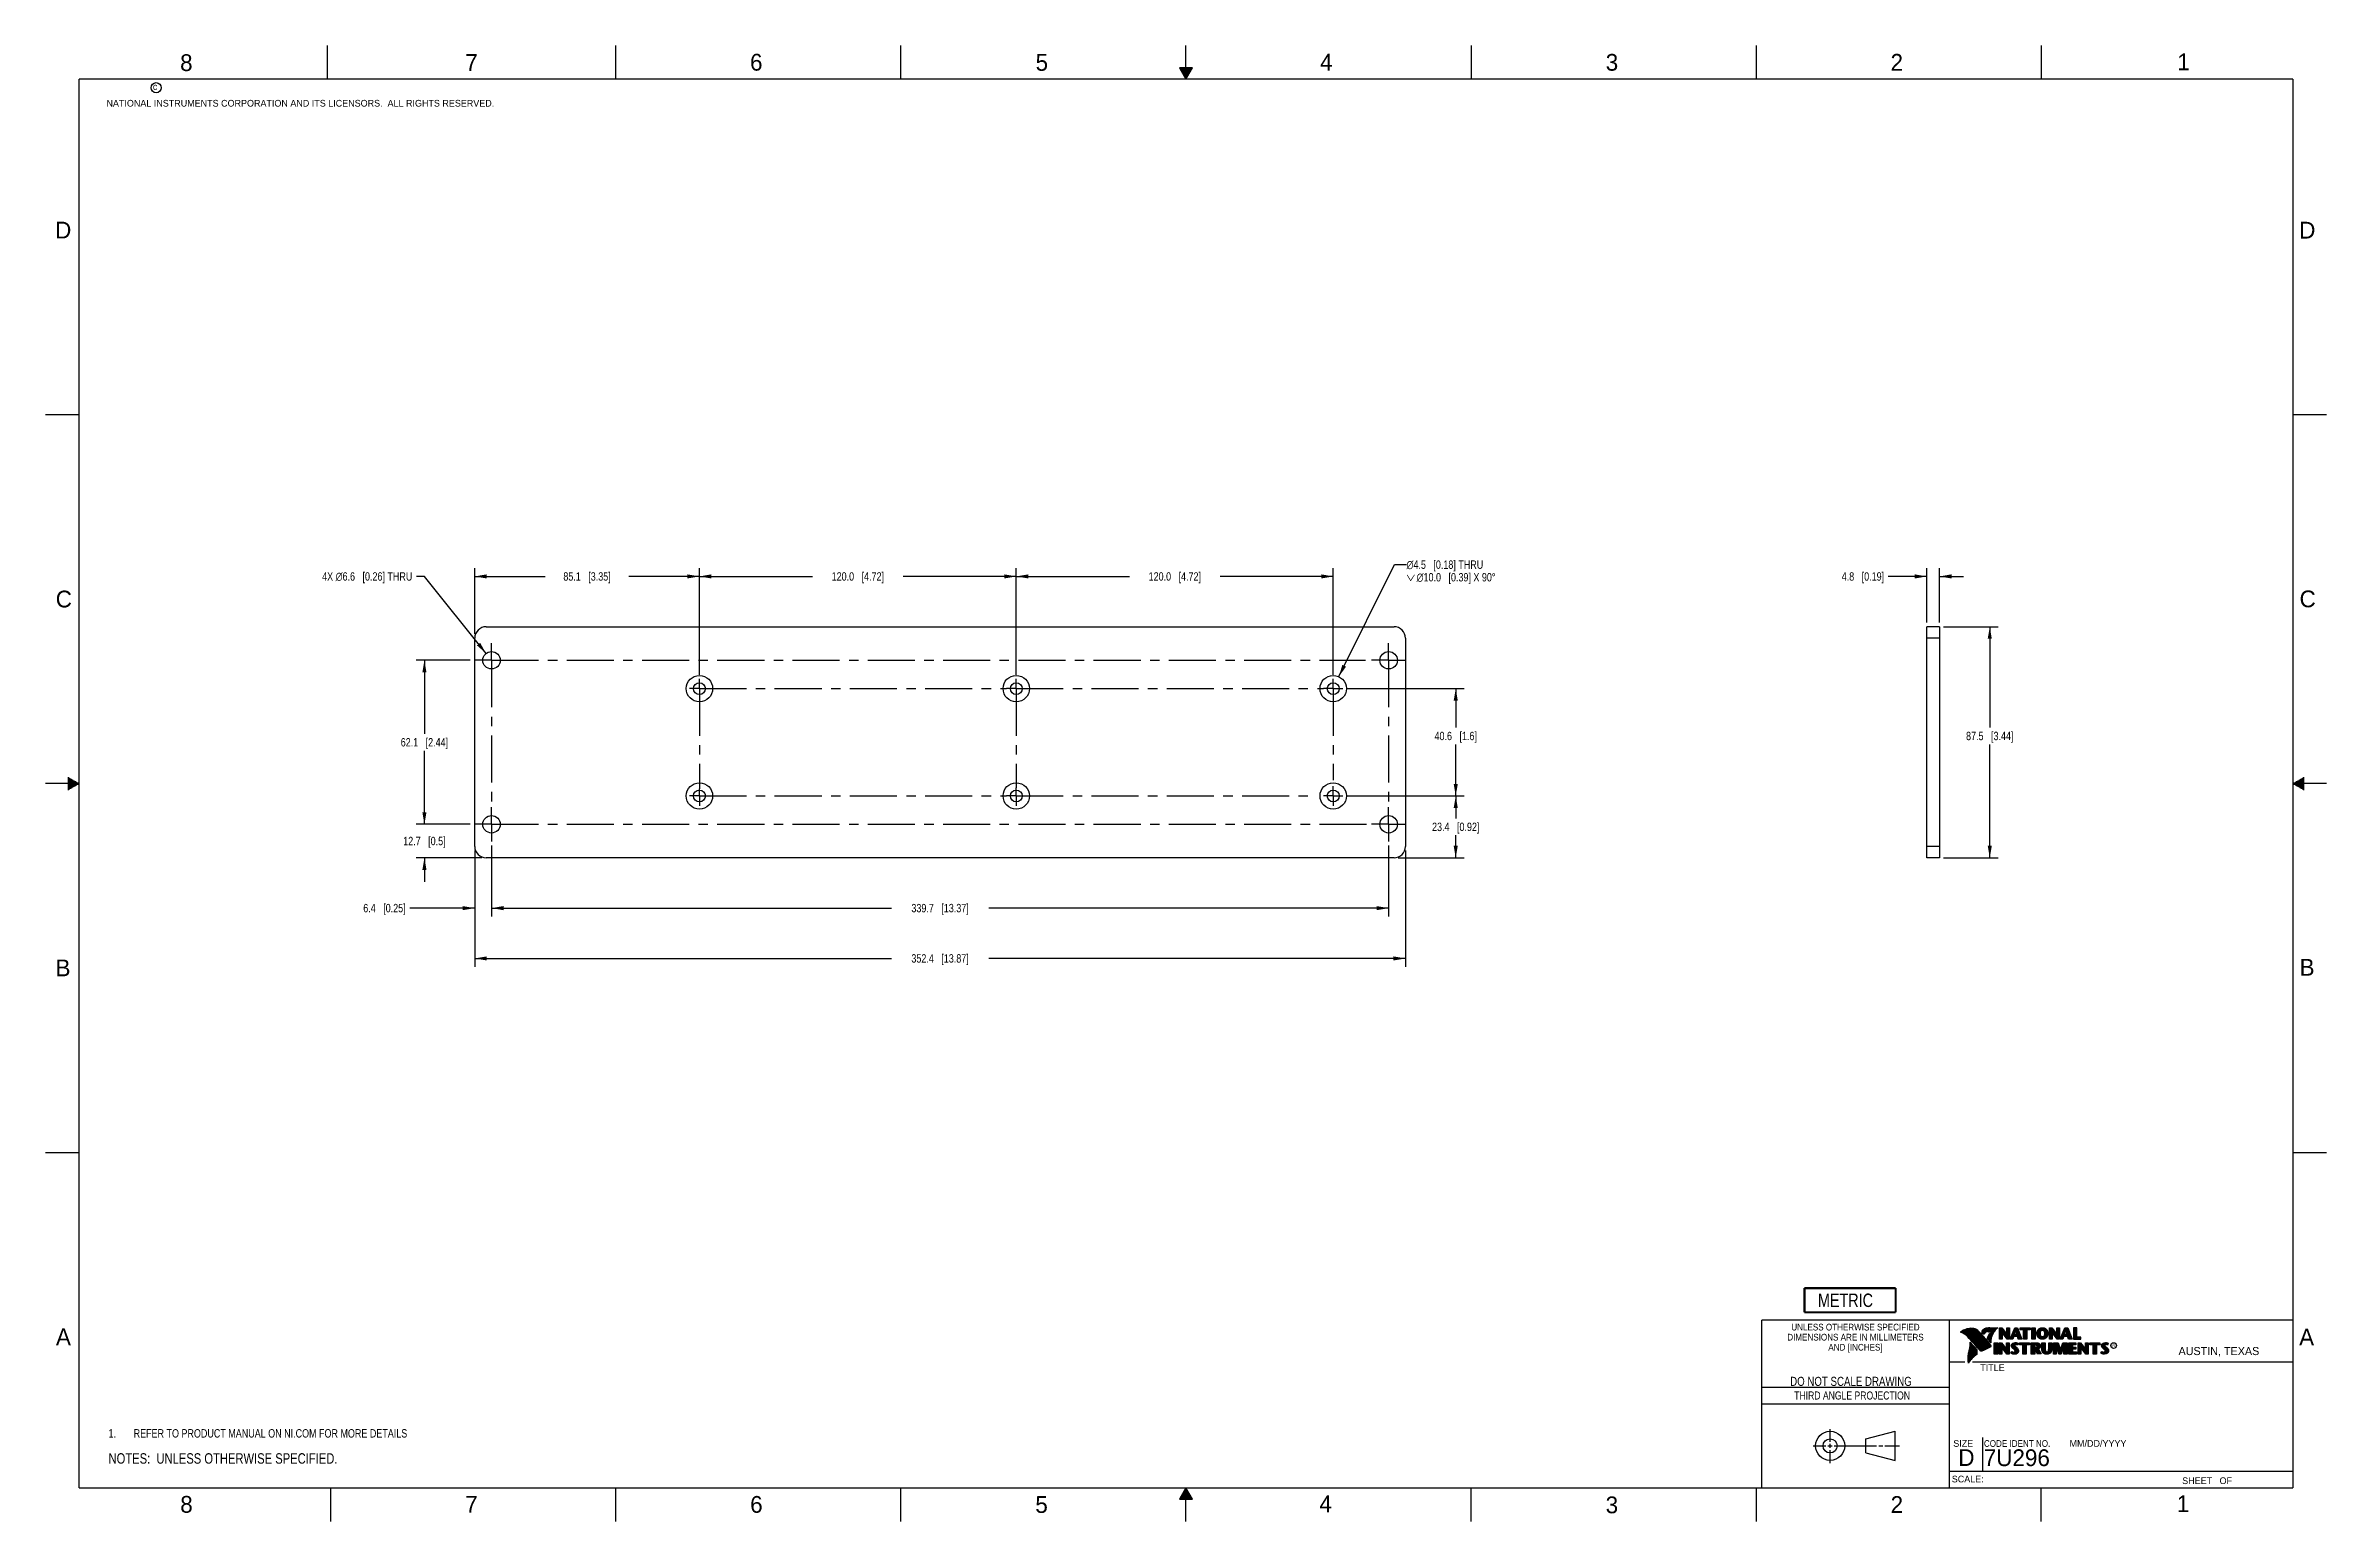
# Model space of a CAD drawing. Header units: inches. Extents: x 0 to 34, y 0 to 22.
import ezdxf

# ---------------------------------------------------------------- set-up
doc = ezdxf.new("R2010")
doc.units = ezdxf.units.IN
doc.header["$LTSCALE"] = 1.87
doc.header["$MEASUREMENT"] = 0
doc.linetypes.add('CENTER', pattern=[0.6, 0.375, -0.075, 0.075, -0.075])
doc.layers.get('0').update_dxf_attribs({"linetype": 'CONTINUOUS'})
for name, color, linetype in [('02___PRT_ALL_AXES', 7, 'CONTINUOUS'), ('DETAIL', 7, 'CONTINUOUS'), ('DIMENSIONS', 7, 'CONTINUOUS')]:
    doc.layers.add(name, color=color, linetype=linetype)
doc.styles.get("Standard").update_dxf_attribs({"font": 'txt', "width": 0.8})
doc.styles.add('TEXTSTYLE_1', font='gdt', dxfattribs={"width": 0.8})
doc.styles.add('TEXTSTYLE_2', font='txt')
doc.styles.add('TEXTSTYLE_3', font='txt', dxfattribs={"width": 0.9})
doc.dimstyles.new('DIMSTYLE_1', dxfattribs={"dimtxt": 0.125, "dimasz": 0.18, "dimexe": 0.125, "dimexo": 0.0625, "dimgap": 0.0625, "dimtad": 0, "dimtih": 1, "dimtoh": 1, "dimzin": 4, "dimdsep": 46, "dimtxsty": 'STANDARD', "dimblk": '_FILLED', "dimblk1": '_FILLED', "dimblk2": '_FILLED', "dimcen": 0.09, "dimazin": 1, "dimtp": 0.02, "dimtm": 0.02, "dimtfac": 1, "dimtofl": 0, "dimtmove": 0, "dimatfit": 3, "dimldrblk": '_FILLED', "dimfxl": 1, "dimtolj": 1, "dimtzin": 4, "dimarcsym": 0})
doc.dimstyles.new('DIMSTYLE_2', dxfattribs={"dimtxt": 0.125, "dimasz": 0.18, "dimexe": 0.125, "dimexo": 0.0625, "dimgap": 0.09, "dimtad": 0, "dimtih": 1, "dimtoh": 1, "dimzin": 4, "dimdsep": 46, "dimtxsty": 'STANDARD', "dimblk": '_FILLED', "dimblk1": '_FILLED', "dimblk2": '_FILLED', "dimcen": 0.09, "dimazin": 1, "dimtp": 0.02, "dimtm": 0.02, "dimtfac": 1, "dimtofl": 0, "dimtmove": 0, "dimatfit": 1, "dimldrblk": '_FILLED', "dimfxl": 1, "dimtolj": 1, "dimtzin": 4, "dimarcsym": 0})
doc.dimstyles.get("Standard").update_dxf_attribs({"dimtxt": 0.125, "dimasz": 0.18, "dimexe": 0.125, "dimexo": 0.0625, "dimgap": 0.09, "dimtad": 0, "dimtih": 1, "dimtoh": 1, "dimzin": 4, "dimdsep": 46, "dimtxsty": 'STANDARD', "dimblk": '_FILLED', "dimblk1": '_FILLED', "dimblk2": '_FILLED', "dimcen": 0.09, "dimazin": 1, "dimtol": 1, "dimtp": 0.02, "dimtm": 0.02, "dimtfac": 1, "dimtofl": 0, "dimtmove": 0, "dimatfit": 3, "dimldrblk": '_FILLED', "dimfxl": 1, "dimtolj": 1, "dimtzin": 4, "dimarcsym": 0})

msp = doc.modelspace()

# ---------------------------------------------------------------- texts
at = {"color": 2, "linetype": 'CONTINUOUS', "line_spacing_factor": 0.9}
for s, insert, char_height, width, attachment_point, style in [('8', (2.005, 21.871), 0.25, 0.25, 1, 'TEXTSTYLE_2'), ('7', (6.256, 21.874), 0.25, 0.25, 1, 'TEXTSTYLE_2'), ('6', (10.501, 21.877), 0.25, 0.25, 1, 'TEXTSTYLE_2'), ('5', (14.758, 21.875), 0.25, 0.25, 1, 'TEXTSTYLE_2'), ('4', (18.998, 21.878), 0.25, 0.25, 1, 'TEXTSTYLE_2'), ('3', (23.257, 21.876), 0.25, 0.25, 1, 'TEXTSTYLE_2'), ('2', (27.503, 21.876), 0.25, 0.25, 1, 'TEXTSTYLE_2'), ('1', (31.778, 21.883), 0.25, 0.25, 1, 'TEXTSTYLE_2'), ('NATIONAL INSTRUMENTS CORPORATION AND ITS LICENSORS.  ALL RIGHTS RESERVED.', (0.907, 21.191), 0.1, 7.3, 1, 'TEXTSTYLE_2'), ('c', (1.599, 21.439), 0.1, 0.1, 1, 'TEXTSTYLE_2'), ('D', (0.142, 19.375), 0.25, 0.25, 1, 'TEXTSTYLE_2'), ('D', (33.595, 19.374), 0.25, 0.25, 1, 'TEXTSTYLE_2'), ('C', (0.151, 13.875), 0.25, 0.25, 1, 'TEXTSTYLE_2'), ('C', (33.6, 13.877), 0.25, 0.25, 1, 'TEXTSTYLE_2'), ('B', (0.148, 8.376), 0.25, 0.25, 1, 'TEXTSTYLE_2'), ('B', (33.601, 8.385), 0.25, 0.25, 1, 'TEXTSTYLE_2'), ('A', (0.154, 2.876), 0.25, 0.25, 1, 'TEXTSTYLE_2'), ('DIMENSIONS ARE IN MILLIMETERS', (26.98, 2.796), 0.1, 2.61, 2, 'TEXTSTYLE_3'), ('UNLESS OTHERWISE SPECIFIED', (26.98, 2.946), 0.1, 2.34, 2, 'TEXTSTYLE_3'), ('A', (33.594, 2.873), 0.25, 0.25, 1, 'TEXTSTYLE_2'), ('AND [INCHES]', (26.98, 2.646), 0.1, 1.08, 2, 'TEXTSTYLE_3'), ('R', (30.808, 2.641), 0.042, 0.04198, 1, 'TEXTSTYLE_2'), ('AUSTIN, TEXAS', (31.796, 2.599), 0.12, 1.56, 1, 'TEXTSTYLE_2'), ('TITLE', (28.84, 2.34), 0.1, 0.5, 1, 'TEXTSTYLE_2'), ('SIZE', (28.438, 1.212), 0.1, 0.4, 1, 'TEXTSTYLE_2'), ('CODE IDENT NO.', (28.895, 1.211), 0.1, 1.26, 1, 'TEXTSTYLE_3'), ('MM/DD/YYYY', (30.172, 1.212), 0.1, 1, 1, 'TEXTSTYLE_2'), ('SCALE:', (28.416, 0.681), 0.1, 0.6, 1, 'TEXTSTYLE_2'), ('8', (2.007, 0.379), 0.25, 0.25, 1, 'TEXTSTYLE_2'), ('7', (6.255, 0.379), 0.25, 0.25, 1, 'TEXTSTYLE_2'), ('6', (10.503, 0.378), 0.25, 0.25, 1, 'TEXTSTYLE_2'), ('5', (14.754, 0.376), 0.25, 0.25, 1, 'TEXTSTYLE_2'), ('4', (18.988, 0.387), 0.25, 0.25, 1, 'TEXTSTYLE_2'), ('3', (23.256, 0.371), 0.25, 0.25, 1, 'TEXTSTYLE_2'), ('2', (27.504, 0.376), 0.25, 0.25, 1, 'TEXTSTYLE_2'), ('1', (31.771, 0.389), 0.25, 0.25, 1, 'TEXTSTYLE_2'), ('SHEET   OF', (31.85, 0.656), 0.1, 1, 1, 'TEXTSTYLE_2')]:
    msp.add_mtext(s, dxfattribs=dict(at, insert=insert, char_height=char_height, width=width, attachment_point=attachment_point, style=style))
at = {"color": 7, "linetype": 'CONTINUOUS', "insert": (26.913, 2.155), "char_height": 0.135, "width": 2.16, "attachment_point": 2, "line_spacing_factor": 0.9}
msp.add_mtext('DO NOT SCALE DRAWING', dxfattribs=at)
at = {"color": 2, "linetype": 'CONTINUOUS', "insert": (26.93, 1.937), "char_height": 0.12, "width": 2.112, "attachment_point": 2, "line_spacing_factor": 0.9}
msp.add_mtext('THIRD ANGLE PROJECTION', dxfattribs=at)
at = {"color": 7, "linetype": 'CONTINUOUS', "char_height": 0.25, "attachment_point": 1, "line_spacing_factor": 0.9, "style": 'TEXTSTYLE_2'}
for s, insert, width in [('D  ', (28.513, 1.076), 0.75), ('7U296', (28.893, 1.074), 1.25)]:
    msp.add_mtext(s, dxfattribs=dict(at, insert=insert, width=width))
at = {"layer": 'DETAIL', "color": 2, "linetype": 'CONTINUOUS', "insert": (20.287, 14.325), "char_height": 0.125, "width": 2.19792, "attachment_point": 1, "line_spacing_factor": 0.9, "style": 'TEXTSTYLE_1'}
msp.add_mtext('{\\fgdt;n}\\ftxt;4.5{\\ftxt.shx;\\W1.000000;\\H0.125000; }[0.18] THRU\\P\\fgdt;{\\fgdt;w}{\\ftxt.shx;\\W0.166667;\\H0.125000; }{\\fgdt;n}\\ftxt;10.0{\\ftxt.shx;\\W1.000000;\\H0.125000; }[0.39] X 90\\fgdt;{\\fgdt;~}', dxfattribs=at)

# ---------------------------------------------------------------- blocks, each defined once
blk = doc.blocks.new('CUSTOM_NOTE_BL0', base_point=(3.625, 1.312))
at = {"color": 2, "linetype": 'CONTINUOUS', "width": 0.8}
for s, p in [('1.', (0.938, 1.25)), ('REFER TO PRODUCT MANUAL ON NI.COM FOR MORE DETAILS', (1.312, 1.25))]:
    blk.add_text(s, height=0.125, dxfattribs=at).set_placement(p)
blk = doc.blocks.new('_FILLED')
at = {"color": 0, "linetype": 'BYBLOCK'}
blk.add_solid([(0, 0), (-1, 0.17), (-1, -0.17)], dxfattribs=at)
blk = doc.blocks.new('*D0')
at = {"layer": 'DIMENSIONS', "color": 2, "linetype": 'CONTINUOUS'}
for p, q in [((6.397, 10), (6.397, 9.017)), ((6.647, 10.075), (6.647, 9.017)), ((6.397, 9.142), (5.429, 9.142)), ((6.647, 9.142), (7.007, 9.142))]:
    blk.add_line(p, q, dxfattribs=at)
at = {"layer": 'DIMENSIONS', "color": 2, "linetype": 'CONTINUOUS', "xscale": 0.18, "yscale": 0.18, "zscale": 0.18}
blk.add_blockref('_FILLED', (6.397, 9.142), dxfattribs=at)
at = {"layer": 'DIMENSIONS', "color": 2, "linetype": 'CONTINUOUS', "xscale": 0.18, "yscale": 0.18, "zscale": 0.18, "rotation": 180}
blk.add_blockref('_FILLED', (6.647, 9.142), dxfattribs=at)
at = {"layer": 'DIMENSIONS', "color": 2, "linetype": 'CONTINUOUS', "insert": (5.367, 9.205), "char_height": 0.125, "width": 1.025, "attachment_point": 3, "line_spacing_factor": 0.9}
blk.add_mtext('6.4{\\ftxt.shx;\\W1.000000;\\H0.125000; }[0.25]', dxfattribs=at)
blk = doc.blocks.new('*D1')
at = {"layer": 'DIMENSIONS', "color": 2, "linetype": 'CONTINUOUS'}
for p, q in [((6.647, 10.075), (6.647, 9.017)), ((20.021, 10.075), (20.021, 9.017)), ((6.647, 9.142), (12.609, 9.142)), ((20.021, 9.142), (14.059, 9.142))]:
    blk.add_line(p, q, dxfattribs=at)
at = {"layer": 'DIMENSIONS', "color": 2, "linetype": 'CONTINUOUS', "xscale": 0.18, "yscale": 0.18, "zscale": 0.18, "rotation": 180}
blk.add_blockref('_FILLED', (6.647, 9.142), dxfattribs=at)
at = {"layer": 'DIMENSIONS', "color": 2, "linetype": 'CONTINUOUS', "xscale": 0.18, "yscale": 0.18, "zscale": 0.18}
blk.add_blockref('_FILLED', (20.021, 9.142), dxfattribs=at)
at = {"layer": 'DIMENSIONS', "color": 2, "linetype": 'CONTINUOUS', "insert": (13.334, 9.205), "char_height": 0.125, "width": 1.325, "attachment_point": 2, "line_spacing_factor": 0.9}
blk.add_mtext('339.7{\\ftxt.shx;\\W1.000000;\\H0.125000; }[13.37]', dxfattribs=at)
blk = doc.blocks.new('*D2')
at = {"layer": 'DIMENSIONS', "color": 2, "linetype": 'CONTINUOUS'}
for p, q in [((6.397, 13.229), (6.397, 14.212)), ((6.397, 14.087), (7.446, 14.087)), ((9.746, 14.087), (8.696, 14.087)), ((9.746, 12.622), (9.746, 14.212))]:
    blk.add_line(p, q, dxfattribs=at)
at = {"layer": 'DIMENSIONS', "color": 2, "linetype": 'CONTINUOUS', "xscale": 0.18, "yscale": 0.18, "zscale": 0.18, "rotation": 180}
blk.add_blockref('_FILLED', (6.397, 14.087), dxfattribs=at)
at = {"layer": 'DIMENSIONS', "color": 2, "linetype": 'CONTINUOUS', "xscale": 0.18, "yscale": 0.18, "zscale": 0.18}
blk.add_blockref('_FILLED', (9.746, 14.087), dxfattribs=at)
at = {"layer": 'DIMENSIONS', "color": 2, "linetype": 'CONTINUOUS', "insert": (8.071, 14.149), "char_height": 0.125, "width": 1.125, "attachment_point": 2, "line_spacing_factor": 0.9}
blk.add_mtext('85.1{\\ftxt.shx;\\W1.000000;\\H0.125000; }[3.35]', dxfattribs=at)
blk = doc.blocks.new('*D3')
at = {"layer": 'DIMENSIONS', "color": 2, "linetype": 'CONTINUOUS'}
for p, q in [((9.746, 12.622), (9.746, 14.212)), ((9.746, 14.087), (11.433, 14.087)), ((14.47, 14.087), (12.783, 14.087)), ((14.47, 12.622), (14.47, 14.212))]:
    blk.add_line(p, q, dxfattribs=at)
at = {"layer": 'DIMENSIONS', "color": 2, "linetype": 'CONTINUOUS', "xscale": 0.18, "yscale": 0.18, "zscale": 0.18, "rotation": 180}
blk.add_blockref('_FILLED', (9.746, 14.087), dxfattribs=at)
at = {"layer": 'DIMENSIONS', "color": 2, "linetype": 'CONTINUOUS', "xscale": 0.18, "yscale": 0.18, "zscale": 0.18}
blk.add_blockref('_FILLED', (14.47, 14.087), dxfattribs=at)
at = {"layer": 'DIMENSIONS', "color": 2, "linetype": 'CONTINUOUS', "insert": (12.108, 14.149), "char_height": 0.125, "width": 1.225, "attachment_point": 2, "line_spacing_factor": 0.9}
blk.add_mtext('120.0{\\ftxt.shx;\\W1.000000;\\H0.125000; }[4.72]', dxfattribs=at)
blk = doc.blocks.new('*D4')
at = {"layer": 'DIMENSIONS', "color": 2, "linetype": 'CONTINUOUS'}
for p, q in [((14.47, 12.622), (14.47, 14.212)), ((14.47, 14.087), (16.158, 14.087)), ((19.195, 14.087), (17.508, 14.087)), ((19.195, 12.622), (19.195, 14.212))]:
    blk.add_line(p, q, dxfattribs=at)
at = {"layer": 'DIMENSIONS', "color": 2, "linetype": 'CONTINUOUS', "xscale": 0.18, "yscale": 0.18, "zscale": 0.18, "rotation": 180}
blk.add_blockref('_FILLED', (14.47, 14.087), dxfattribs=at)
at = {"layer": 'DIMENSIONS', "color": 2, "linetype": 'CONTINUOUS', "xscale": 0.18, "yscale": 0.18, "zscale": 0.18}
blk.add_blockref('_FILLED', (19.195, 14.087), dxfattribs=at)
at = {"layer": 'DIMENSIONS', "color": 2, "linetype": 'CONTINUOUS', "insert": (16.833, 14.149), "char_height": 0.125, "width": 1.225, "attachment_point": 2, "line_spacing_factor": 0.9}
blk.add_mtext('120.0{\\ftxt.shx;\\W1.000000;\\H0.125000; }[4.72]', dxfattribs=at)
blk = doc.blocks.new('*D5')
at = {"layer": 'DIMENSIONS', "color": 2, "linetype": 'CONTINUOUS'}
for p, q in [((5.647, 10.392), (5.647, 10.752)), ((6.329, 10.392), (5.522, 10.392)), ((6.504, 9.892), (5.522, 9.892)), ((5.647, 9.892), (5.647, 9.532))]:
    blk.add_line(p, q, dxfattribs=at)
at = {"layer": 'DIMENSIONS', "color": 2, "linetype": 'CONTINUOUS', "xscale": 0.18, "yscale": 0.18, "zscale": 0.18}
for p, rotation in [((5.647, 10.392), 270), ((5.647, 9.892), 90)]:
    blk.add_blockref('_FILLED', p, dxfattribs=dict(at, rotation=rotation))
at = {"layer": 'DIMENSIONS', "color": 2, "linetype": 'CONTINUOUS', "insert": (5.647, 10.205), "char_height": 0.125, "width": 1.025, "attachment_point": 2, "line_spacing_factor": 0.9}
blk.add_mtext('12.7{\\ftxt.shx;\\W1.000000;\\H0.125000; }[0.5]', dxfattribs=at)
blk = doc.blocks.new('*D6')
at = {"layer": 'DIMENSIONS', "color": 2, "linetype": 'CONTINUOUS'}
for p, q in [((6.329, 12.837), (5.522, 12.837)), ((5.647, 12.837), (5.647, 11.739)), ((5.647, 10.392), (5.647, 11.489)), ((6.329, 10.392), (5.522, 10.392))]:
    blk.add_line(p, q, dxfattribs=at)
at = {"layer": 'DIMENSIONS', "color": 2, "linetype": 'CONTINUOUS', "xscale": 0.18, "yscale": 0.18, "zscale": 0.18}
for p, rotation in [((5.647, 12.837), 90), ((5.647, 10.392), 270)]:
    blk.add_blockref('_FILLED', p, dxfattribs=dict(at, rotation=rotation))
at = {"layer": 'DIMENSIONS', "color": 2, "linetype": 'CONTINUOUS', "insert": (5.647, 11.677), "char_height": 0.125, "width": 1.125, "attachment_point": 2, "line_spacing_factor": 0.9}
blk.add_mtext('62.1{\\ftxt.shx;\\W1.000000;\\H0.125000; }[2.44]', dxfattribs=at)
blk = doc.blocks.new('*D7')
at = {"layer": 'DIMENSIONS', "color": 2, "linetype": 'CONTINUOUS'}
for p, q in [((19.402, 10.814), (21.146, 10.814)), ((21.021, 10.814), (21.021, 10.478)), ((21.021, 9.892), (21.021, 10.228)), ((20.163, 9.892), (21.146, 9.892))]:
    blk.add_line(p, q, dxfattribs=at)
at = {"layer": 'DIMENSIONS', "color": 2, "linetype": 'CONTINUOUS', "xscale": 0.18, "yscale": 0.18, "zscale": 0.18}
for p, rotation in [((21.021, 10.814), 90), ((21.021, 9.892), 270)]:
    blk.add_blockref('_FILLED', p, dxfattribs=dict(at, rotation=rotation))
at = {"layer": 'DIMENSIONS', "color": 2, "linetype": 'CONTINUOUS', "insert": (21.021, 10.416), "char_height": 0.125, "width": 1.125, "attachment_point": 2, "line_spacing_factor": 0.9}
blk.add_mtext('23.4{\\ftxt.shx;\\W1.000000;\\H0.125000; }[0.92]', dxfattribs=at)
blk = doc.blocks.new('*D8')
at = {"layer": 'DIMENSIONS', "color": 2, "linetype": 'CONTINUOUS'}
for p, q in [((19.402, 12.414), (21.146, 12.414)), ((21.021, 12.414), (21.021, 11.833)), ((21.021, 10.814), (21.021, 11.583)), ((19.402, 10.814), (21.146, 10.814))]:
    blk.add_line(p, q, dxfattribs=at)
at = {"layer": 'DIMENSIONS', "color": 2, "linetype": 'CONTINUOUS', "xscale": 0.18, "yscale": 0.18, "zscale": 0.18}
for p, rotation in [((21.021, 12.414), 90), ((21.021, 10.814), 270)]:
    blk.add_blockref('_FILLED', p, dxfattribs=dict(at, rotation=rotation))
at = {"layer": 'DIMENSIONS', "color": 2, "linetype": 'CONTINUOUS', "insert": (21.021, 11.771), "char_height": 0.125, "width": 1.025, "attachment_point": 2, "line_spacing_factor": 0.9}
blk.add_mtext('40.6{\\ftxt.shx;\\W1.000000;\\H0.125000; }[1.6]', dxfattribs=at)
blk = doc.blocks.new('*D9')
at = {"layer": 'DIMENSIONS', "color": 2, "linetype": 'CONTINUOUS'}
for p, q in [((28.044, 14.087), (27.469, 14.087)), ((28.044, 13.399), (28.044, 14.212)), ((28.232, 13.399), (28.232, 14.212)), ((28.232, 14.087), (28.592, 14.087))]:
    blk.add_line(p, q, dxfattribs=at)
at = {"layer": 'DIMENSIONS', "color": 2, "linetype": 'CONTINUOUS', "xscale": 0.18, "yscale": 0.18, "zscale": 0.18}
blk.add_blockref('_FILLED', (28.044, 14.087), dxfattribs=at)
at = {"layer": 'DIMENSIONS', "color": 2, "linetype": 'CONTINUOUS', "xscale": 0.18, "yscale": 0.18, "zscale": 0.18, "rotation": 180}
blk.add_blockref('_FILLED', (28.232, 14.087), dxfattribs=at)
at = {"layer": 'DIMENSIONS', "color": 2, "linetype": 'CONTINUOUS', "insert": (27.407, 14.149), "char_height": 0.125, "width": 1.025, "attachment_point": 3, "line_spacing_factor": 0.9}
blk.add_mtext('4.8{\\ftxt.shx;\\W1.000000;\\H0.125000; }[0.19]', dxfattribs=at)
blk = doc.blocks.new('*D10')
at = {"layer": 'DIMENSIONS', "color": 2, "linetype": 'CONTINUOUS'}
for p, q in [((28.294, 13.337), (29.107, 13.337)), ((28.982, 13.337), (28.982, 11.833)), ((28.982, 9.892), (28.982, 11.583)), ((28.294, 9.892), (29.107, 9.892))]:
    blk.add_line(p, q, dxfattribs=at)
at = {"layer": 'DIMENSIONS', "color": 2, "linetype": 'CONTINUOUS', "xscale": 0.18, "yscale": 0.18, "zscale": 0.18}
for p, rotation in [((28.982, 13.337), 90), ((28.982, 9.892), 270)]:
    blk.add_blockref('_FILLED', p, dxfattribs=dict(at, rotation=rotation))
at = {"layer": 'DIMENSIONS', "color": 2, "linetype": 'CONTINUOUS', "insert": (28.982, 11.771), "char_height": 0.125, "width": 1.125, "attachment_point": 2, "line_spacing_factor": 0.9}
blk.add_mtext('87.5{\\ftxt.shx;\\W1.000000;\\H0.125000; }[3.44]', dxfattribs=at)
blk = doc.blocks.new('*D11')
at = {"layer": 'DIMENSIONS', "color": 2, "linetype": 'CONTINUOUS'}
for p, q in [((6.397, 10), (6.397, 8.267)), ((20.271, 10), (20.271, 8.267)), ((6.397, 8.392), (12.609, 8.392)), ((20.271, 8.392), (14.059, 8.392))]:
    blk.add_line(p, q, dxfattribs=at)
at = {"layer": 'DIMENSIONS', "color": 2, "linetype": 'CONTINUOUS', "xscale": 0.18, "yscale": 0.18, "zscale": 0.18, "rotation": 180}
blk.add_blockref('_FILLED', (6.397, 8.392), dxfattribs=at)
at = {"layer": 'DIMENSIONS', "color": 2, "linetype": 'CONTINUOUS', "xscale": 0.18, "yscale": 0.18, "zscale": 0.18}
blk.add_blockref('_FILLED', (20.271, 8.392), dxfattribs=at)
at = {"layer": 'DIMENSIONS', "color": 2, "linetype": 'CONTINUOUS', "insert": (13.334, 8.455), "char_height": 0.125, "width": 1.325, "attachment_point": 2, "line_spacing_factor": 0.9}
blk.add_mtext('352.4{\\ftxt.shx;\\W1.000000;\\H0.125000; }[13.87]', dxfattribs=at)
blk = doc.blocks.new('*D12')
at = {"layer": 'DIMENSIONS', "color": 2, "linetype": 'CONTINUOUS'}
for p, q in [((5.647, 14.087), (5.529, 14.087)), ((6.566, 12.938), (5.647, 14.087))]:
    blk.add_line(p, q, dxfattribs=at)
at = {"layer": 'DIMENSIONS', "color": 2, "linetype": 'CONTINUOUS', "xscale": 0.18, "yscale": 0.18, "zscale": 0.18, "rotation": 308.6598082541}
blk.add_blockref('_FILLED', (6.566, 12.938), dxfattribs=at)
at = {"layer": 'DIMENSIONS', "color": 2, "linetype": 'CONTINUOUS', "insert": (5.467, 14.149), "char_height": 0.125, "width": 1.99167, "attachment_point": 3, "line_spacing_factor": 0.9}
blk.add_mtext('4X \\fgdt;{\\fgdt;n}\\ftxt;6.6{\\ftxt.shx;\\W1.000000;\\H0.125000; }[0.26] THRU', dxfattribs=at)
blk = doc.blocks.new('NOTES_HEADER_BL1', base_point=(3.1215, 0.9375))
at = {"layer": 'DETAIL', "color": 2, "linetype": 'CONTINUOUS', "width": 0.8}
blk.add_text('NOTES:  UNLESS OTHERWISE SPECIFIED.', height=0.156, dxfattribs=at).set_placement((0.9375, 0.8595))
blk = doc.blocks.new('METRIC_BL2', base_point=(26.9, 3.297))
at = {"layer": 'DETAIL', "color": 7, "linetype": 'CONTINUOUS', "const_width": 0.0309}
for points in [[(26.22, 3.477), (27.58, 3.477)], [(26.22, 3.477), (26.22, 3.117)], [(27.58, 3.477), (27.58, 3.117)], [(26.22, 3.117), (27.58, 3.117)]]:
    blk.add_lwpolyline(points, dxfattribs=at)
at = {"layer": 'DETAIL', "color": 2, "linetype": 'CONTINUOUS', "width": 0.8}
blk.add_text('METRIC', height=0.2, dxfattribs=at).set_placement((26.421, 3.196))

# ---------------------------------------------------------------- dimensions: what is measured, and where the dimension line sits
at = {"layer": 'DIMENSIONS', "color": 2, "linetype": 'CONTINUOUS'}
dim = msp.add_diameter_dim_2p(p1=(6.566, 12.938), p2=(6.728, 12.735), text='4X %%c<> THRU', dimstyle='DIMSTYLE_2', override={"dimpost": '<>'}, dxfattribs=at)
dim.commit()
dim.dimension.update_dxf_attribs({"geometry": '*D12', "text_midpoint": (4.471, 14.087), "dimtype": 163})
for base, p1, p2, picture, middle in [((9.746, 14.087), (6.397, 13.167), (9.746, 12.559), '*D2', (8.071, 14.087)), ((14.47, 14.087), (9.746, 12.559), (14.47, 12.559), '*D3', (12.108, 14.087)), ((19.1949, 14.0866), (14.4705, 12.5595), (19.1949, 12.5595), '*D4', (16.8327, 14.0866)), ((28.232, 14.087), (28.044, 13.337), (28.232, 13.337), '*D9', (26.894, 14.087)), ((6.647, 9.142), (6.397, 10.062), (6.647, 10.137), '*D0', (4.854, 9.142)), ((20.271, 8.392), (6.397, 10.062), (20.271, 10.062), '*D11', (13.334, 8.392)), ((20.021, 9.142), (6.647, 10.137), (20.021, 10.137), '*D1', (13.334, 9.142))]:
    dim = msp.add_linear_dim(base=base, p1=p1, p2=p2, dimstyle='DIMSTYLE_1', dxfattribs=at)
    dim.commit()
    dim.dimension.update_dxf_attribs({"geometry": picture, "text_midpoint": middle, "dimtype": 160})
for base, p1, p2, picture, middle in [((28.9818, 13.3366), (28.2318, 9.8924), (28.2318, 13.3366), '*D10', (28.9818, 11.7082)), ((5.6468, 12.8366), (6.3918, 10.3924), (6.3918, 12.8366), '*D6', (5.6468, 11.6145)), ((21.021, 12.414), (19.34, 10.814), (19.34, 12.414), '*D8', (21.021, 11.708)), ((5.647, 10.392), (6.567, 9.892), (6.392, 10.392), '*D5', (5.647, 10.142)), ((21.021, 10.814), (20.101, 9.892), (19.34, 10.814), '*D7', (21.021, 10.353))]:
    dim = msp.add_linear_dim(base=base, p1=p1, p2=p2, angle=90, dimstyle='DIMSTYLE_1', dxfattribs=at)
    dim.commit()
    dim.dimension.update_dxf_attribs({"geometry": picture, "text_midpoint": middle, "dimtype": 160})

# ---------------------------------------------------------------- linework, layer by layer
at = {"color": 2, "linetype": 'CONTINUOUS'}
for p, q in [((4.2, 21.5), (4.2, 22)), ((8.5, 21.5), (8.5, 22)), ((12.75, 21.5), (12.75, 22)), ((17, 21.5), (17, 22)), ((21.25, 22), (21.25, 21.5)), ((25.5, 22), (25.5, 21.5)), ((29.75, 22), (29.75, 21.5)), ((16.902, 21.67), (17, 21.5)), ((17.098, 21.67), (16.902, 21.67)), ((16.908, 21.66), (17.092, 21.66)), ((16.913, 21.65), (17.087, 21.65)), ((16.919, 21.64), (17.081, 21.64)), ((16.925, 21.63), (17.075, 21.63)), ((16.931, 21.62), (17.069, 21.62)), ((16.937, 21.61), (17.064, 21.61)), ((16.942, 21.6), (17.058, 21.6)), ((16.948, 21.59), (17.052, 21.59)), ((16.954, 21.58), (17.046, 21.58)), ((16.96, 21.57), (17.04, 21.57)), ((16.965, 21.56), (17.035, 21.56)), ((16.971, 21.55), (17.029, 21.55)), ((16.977, 21.54), (17.023, 21.54)), ((16.983, 21.53), (17.017, 21.53)), ((16.988, 21.52), (17.012, 21.52)), ((16.994, 21.51), (17.006, 21.51)), ((17, 21.5), (17.098, 21.67)), ((0, 16.5), (0.5, 16.5)), ((33.5, 16.5), (34, 16.5)), ((0.5, 11), (0, 11)), ((0.33, 11.09), (0.344, 11.09)), ((0.33, 11.08), (0.361, 11.08)), ((0.33, 11.07), (0.379, 11.07)), ((0.33, 11.06), (0.396, 11.06)), ((0.33, 11.05), (0.413, 11.05)), ((0.33, 11.04), (0.431, 11.04)), ((0.33, 11.03), (0.448, 11.03)), ((0.33, 11.02), (0.465, 11.02)), ((0.33, 11.01), (0.483, 11.01)), ((0.33, 10.99), (0.483, 10.99)), ((0.33, 10.98), (0.465, 10.98)), ((0.33, 10.97), (0.448, 10.97)), ((0.33, 10.96), (0.431, 10.96)), ((0.33, 10.95), (0.413, 10.95)), ((0.33, 10.94), (0.396, 10.94)), ((0.33, 10.93), (0.379, 10.93)), ((0.33, 10.92), (0.361, 10.92)), ((0.33, 10.91), (0.344, 10.91)), ((34, 11), (33.5, 11)), ((33.517, 11.01), (33.67, 11.01)), ((33.517, 10.99), (33.67, 10.99)), ((33.535, 11.02), (33.67, 11.02)), ((33.535, 10.98), (33.67, 10.98)), ((33.552, 11.03), (33.67, 11.03)), ((33.552, 10.97), (33.67, 10.97)), ((33.569, 11.04), (33.67, 11.04)), ((33.569, 10.96), (33.67, 10.96)), ((33.587, 11.05), (33.67, 11.05)), ((33.587, 10.95), (33.67, 10.95)), ((33.604, 11.06), (33.67, 11.06)), ((33.604, 10.94), (33.67, 10.94)), ((33.621, 11.07), (33.67, 11.07)), ((33.621, 10.93), (33.67, 10.93)), ((33.639, 11.08), (33.67, 11.08)), ((33.639, 10.92), (33.67, 10.92)), ((33.656, 11.09), (33.67, 11.09)), ((33.656, 10.91), (33.67, 10.91)), ((0, 5.5), (0.5, 5.5)), ((33.5, 5.5), (34, 5.5)), ((28.556, 2.822), (28.556, 2.825)), ((28.563, 2.819), (28.563, 2.829)), ((28.57, 2.817), (28.57, 2.833)), ((28.577, 2.814), (28.577, 2.837)), ((28.583, 2.811), (28.583, 2.841)), ((28.59, 2.807), (28.59, 2.845)), ((28.597, 2.803), (28.597, 2.848)), ((28.604, 2.799), (28.604, 2.851)), ((28.611, 2.795), (28.611, 2.854)), ((28.618, 2.791), (28.618, 2.856)), ((28.625, 2.786), (28.625, 2.858)), ((28.632, 2.78), (28.632, 2.861)), ((28.638, 2.775), (28.638, 2.863)), ((28.645, 2.769), (28.645, 2.864)), ((28.652, 2.762), (28.652, 2.866)), ((28.659, 2.755), (28.659, 2.868)), ((28.666, 2.747), (28.666, 2.869)), ((28.673, 2.74), (28.673, 2.871)), ((28.68, 2.732), (28.68, 2.872)), ((28.686, 2.725), (28.686, 2.873)), ((28.693, 2.717), (28.693, 2.873)), ((28.7, 2.709), (28.7, 2.873)), ((28.707, 2.701), (28.707, 2.873)), ((28.714, 2.694), (28.714, 2.873)), ((28.721, 2.686), (28.721, 2.872)), ((28.728, 2.678), (28.728, 2.872)), ((28.735, 2.67), (28.735, 2.87)), ((28.741, 2.661), (28.741, 2.869)), ((28.748, 2.653), (28.748, 2.868)), ((28.755, 2.645), (28.755, 2.866)), ((28.762, 2.637), (28.762, 2.864)), ((28.769, 2.629), (28.769, 2.861)), ((28.776, 2.621), (28.776, 2.858)), ((28.783, 2.614), (28.783, 2.854)), ((28.789, 2.606), (28.789, 2.85)), ((28.796, 2.598), (28.796, 2.845)), ((28.803, 2.591), (28.803, 2.839)), ((28.81, 2.584), (28.81, 2.833)), ((28.817, 2.576), (28.817, 2.825)), ((28.824, 2.569), (28.824, 2.818)), ((28.831, 2.562), (28.831, 2.811)), ((28.837, 2.556), (28.837, 2.804)), ((28.844, 2.55), (28.844, 2.797)), ((28.851, 2.547), (28.851, 2.789)), ((28.858, 2.547), (28.858, 2.782)), ((28.886, 2.792), (28.863, 2.819)), ((28.865, 2.548), (28.865, 2.775)), ((28.888, 2.798), (28.868, 2.821)), ((28.872, 2.817), (28.872, 2.834)), ((28.872, 2.551), (28.872, 2.768)), ((28.879, 2.809), (28.879, 2.846)), ((28.879, 2.554), (28.879, 2.76)), ((28.886, 2.801), (28.886, 2.854)), ((28.886, 2.557), (28.886, 2.752)), ((28.892, 2.8), (28.892, 2.859)), ((28.892, 2.56), (28.892, 2.744)), ((28.899, 2.804), (28.899, 2.863)), ((28.899, 2.563), (28.899, 2.736)), ((28.906, 2.809), (28.906, 2.867)), ((28.906, 2.566), (28.906, 2.727)), ((28.913, 2.815), (28.913, 2.87)), ((28.92, 2.822), (28.92, 2.872)), ((28.927, 2.828), (28.927, 2.874)), ((28.934, 2.831), (28.934, 2.875)), ((28.94, 2.833), (28.94, 2.876)), ((28.962, 2.705), (28.944, 2.726)), ((28.947, 2.834), (28.947, 2.877)), ((28.966, 2.708), (28.95, 2.726)), ((28.954, 2.833), (28.954, 2.878)), ((28.954, 2.721), (28.954, 2.736)), ((28.961, 2.831), (28.961, 2.879)), ((28.961, 2.713), (28.961, 2.752)), ((28.968, 2.829), (28.968, 2.879)), ((28.968, 2.705), (28.968, 2.77)), ((28.975, 2.828), (28.975, 2.88)), ((28.975, 2.697), (28.975, 2.782)), ((28.982, 2.828), (28.982, 2.88)), ((28.982, 2.689), (28.982, 2.789)), ((28.984, 2.885), (29.101, 2.887)), ((28.985, 2.88), (29.088, 2.882)), ((28.988, 2.828), (28.988, 2.88)), ((28.988, 2.681), (28.988, 2.792)), ((28.995, 2.828), (28.995, 2.88)), ((28.995, 2.7), (28.995, 2.794)), ((29.002, 2.826), (29.002, 2.88)), ((29.002, 2.745), (29.002, 2.795)), ((29.009, 2.822), (29.009, 2.881)), ((29.009, 2.764), (29.009, 2.795)), ((29.016, 2.781), (29.016, 2.881)), ((29.023, 2.795), (29.023, 2.881)), ((29.03, 2.807), (29.03, 2.881)), ((29.037, 2.819), (29.037, 2.881)), ((29.043, 2.829), (29.043, 2.881)), ((29.05, 2.839), (29.05, 2.881)), ((29.057, 2.848), (29.057, 2.881)), ((29.064, 2.856), (29.064, 2.881)), ((29.071, 2.864), (29.071, 2.881)), ((29.078, 2.871), (29.078, 2.882)), ((29.126, 2.885), (29.162, 2.885)), ((29.126, 2.717), (29.126, 2.885)), ((29.131, 2.88), (29.16, 2.88)), ((29.131, 2.722), (29.131, 2.88)), ((29.16, 2.722), (29.131, 2.722)), ((29.139, 2.722), (29.139, 2.88)), ((29.146, 2.722), (29.146, 2.88)), ((29.153, 2.722), (29.153, 2.88)), ((29.16, 2.88), (29.24, 2.775)), ((29.16, 2.83), (29.16, 2.88)), ((29.244, 2.722), (29.16, 2.83)), ((29.16, 2.83), (29.16, 2.722)), ((29.162, 2.885), (29.235, 2.789)), ((29.241, 2.717), (29.165, 2.816)), ((29.165, 2.816), (29.165, 2.717)), ((29.166, 2.822), (29.166, 2.872)), ((29.173, 2.814), (29.173, 2.863)), ((29.18, 2.805), (29.18, 2.854)), ((29.186, 2.796), (29.186, 2.845)), ((29.193, 2.787), (29.193, 2.837)), ((29.2, 2.779), (29.2, 2.828)), ((29.207, 2.77), (29.207, 2.819)), ((29.213, 2.761), (29.213, 2.81)), ((29.22, 2.752), (29.22, 2.801)), ((29.227, 2.744), (29.227, 2.792)), ((29.233, 2.735), (29.233, 2.784)), ((29.235, 2.885), (29.275, 2.885)), ((29.235, 2.789), (29.235, 2.885)), ((29.24, 2.88), (29.27, 2.88)), ((29.24, 2.775), (29.24, 2.88)), ((29.24, 2.726), (29.24, 2.775)), ((29.27, 2.722), (29.244, 2.722)), ((29.247, 2.722), (29.247, 2.88)), ((29.254, 2.722), (29.254, 2.88)), ((29.26, 2.722), (29.26, 2.88)), ((29.267, 2.722), (29.267, 2.88)), ((29.27, 2.88), (29.27, 2.722)), ((29.275, 2.885), (29.275, 2.717)), ((29.285, 2.717), (29.354, 2.885)), ((29.293, 2.722), (29.357, 2.88)), ((29.322, 2.722), (29.293, 2.722)), ((29.301, 2.722), (29.301, 2.741)), ((29.307, 2.722), (29.307, 2.758)), ((29.314, 2.722), (29.314, 2.774)), ((29.321, 2.722), (29.321, 2.79)), ((29.338, 2.762), (29.322, 2.722)), ((29.341, 2.757), (29.325, 2.717)), ((29.327, 2.735), (29.327, 2.807)), ((29.334, 2.752), (29.334, 2.823)), ((29.397, 2.762), (29.338, 2.762)), ((29.341, 2.762), (29.341, 2.84)), ((29.393, 2.757), (29.341, 2.757)), ((29.343, 2.779), (29.365, 2.849)), ((29.392, 2.779), (29.343, 2.779)), ((29.348, 2.792), (29.348, 2.856)), ((29.348, 2.762), (29.348, 2.779)), ((29.35, 2.784), (29.369, 2.844)), ((29.385, 2.784), (29.35, 2.784)), ((29.354, 2.885), (29.397, 2.885)), ((29.354, 2.814), (29.354, 2.872)), ((29.354, 2.762), (29.354, 2.779)), ((29.357, 2.88), (29.393, 2.88)), ((29.361, 2.836), (29.361, 2.88)), ((29.361, 2.762), (29.361, 2.779)), ((29.365, 2.849), (29.373, 2.849)), ((29.368, 2.849), (29.368, 2.88)), ((29.368, 2.762), (29.368, 2.779)), ((29.369, 2.844), (29.369, 2.844)), ((29.369, 2.844), (29.385, 2.784)), ((29.373, 2.849), (29.392, 2.779)), ((29.374, 2.843), (29.374, 2.88)), ((29.374, 2.762), (29.374, 2.779)), ((29.381, 2.818), (29.381, 2.88)), ((29.381, 2.762), (29.381, 2.779)), ((29.388, 2.793), (29.388, 2.88)), ((29.388, 2.762), (29.388, 2.779)), ((29.393, 2.88), (29.454, 2.722)), ((29.407, 2.717), (29.393, 2.757)), ((29.395, 2.762), (29.395, 2.877)), ((29.397, 2.885), (29.461, 2.717)), ((29.41, 2.722), (29.397, 2.762)), ((29.401, 2.749), (29.401, 2.859)), ((29.408, 2.729), (29.408, 2.842)), ((29.454, 2.722), (29.41, 2.722)), ((29.415, 2.722), (29.415, 2.824)), ((29.421, 2.722), (29.421, 2.806)), ((29.428, 2.722), (29.428, 2.789)), ((29.435, 2.722), (29.435, 2.771)), ((29.436, 2.885), (29.584, 2.885)), ((29.436, 2.854), (29.436, 2.885)), ((29.484, 2.854), (29.436, 2.854)), ((29.441, 2.88), (29.579, 2.88)), ((29.441, 2.859), (29.441, 2.88)), ((29.489, 2.859), (29.441, 2.859)), ((29.442, 2.722), (29.442, 2.753)), ((29.448, 2.859), (29.448, 2.88)), ((29.448, 2.722), (29.448, 2.736)), ((29.455, 2.859), (29.455, 2.88)), ((29.462, 2.859), (29.462, 2.88)), ((29.468, 2.859), (29.468, 2.88)), ((29.475, 2.859), (29.475, 2.88)), ((29.482, 2.859), (29.482, 2.88)), ((29.484, 2.717), (29.484, 2.854)), ((29.489, 2.859), (29.488, 2.88)), ((29.489, 2.722), (29.489, 2.859)), ((29.53, 2.722), (29.489, 2.722)), ((29.495, 2.722), (29.495, 2.88)), ((29.502, 2.722), (29.502, 2.88)), ((29.509, 2.722), (29.509, 2.88)), ((29.515, 2.722), (29.515, 2.88)), ((29.522, 2.722), (29.522, 2.88)), ((29.53, 2.859), (29.529, 2.88)), ((29.579, 2.859), (29.53, 2.859)), ((29.53, 2.859), (29.53, 2.722)), ((29.535, 2.859), (29.535, 2.88)), ((29.584, 2.854), (29.535, 2.854)), ((29.535, 2.854), (29.535, 2.717)), ((29.542, 2.859), (29.542, 2.88)), ((29.549, 2.859), (29.549, 2.88)), ((29.556, 2.859), (29.556, 2.88)), ((29.562, 2.859), (29.562, 2.88)), ((29.569, 2.859), (29.569, 2.88)), ((29.576, 2.859), (29.576, 2.88)), ((29.579, 2.88), (29.579, 2.859)), ((29.584, 2.885), (29.584, 2.854)), ((29.61, 2.885), (29.661, 2.885)), ((29.61, 2.717), (29.61, 2.885)), ((29.615, 2.88), (29.656, 2.88)), ((29.615, 2.722), (29.615, 2.88)), ((29.656, 2.722), (29.615, 2.722)), ((29.623, 2.722), (29.623, 2.88)), ((29.629, 2.722), (29.629, 2.88)), ((29.636, 2.722), (29.636, 2.88)), ((29.643, 2.722), (29.643, 2.88)), ((29.65, 2.722), (29.65, 2.88)), ((29.656, 2.88), (29.656, 2.722)), ((29.661, 2.885), (29.661, 2.717)), ((29.684, 2.806), (29.685, 2.81)), ((29.684, 2.802), (29.684, 2.806)), ((29.684, 2.799), (29.684, 2.802)), ((29.685, 2.795), (29.684, 2.799)), ((29.685, 2.816), (29.686, 2.82)), ((29.685, 2.813), (29.685, 2.816)), ((29.685, 2.81), (29.685, 2.813)), ((29.685, 2.792), (29.685, 2.795)), ((29.685, 2.788), (29.685, 2.792)), ((29.686, 2.785), (29.685, 2.788)), ((29.686, 2.823), (29.687, 2.826)), ((29.686, 2.82), (29.686, 2.823)), ((29.687, 2.781), (29.686, 2.785)), ((29.687, 2.826), (29.688, 2.83)), ((29.687, 2.778), (29.687, 2.781)), ((29.688, 2.774), (29.687, 2.778)), ((29.688, 2.83), (29.689, 2.833)), ((29.689, 2.771), (29.688, 2.774)), ((29.689, 2.833), (29.69, 2.836)), ((29.689, 2.809), (29.69, 2.813)), ((29.689, 2.806), (29.689, 2.809)), ((29.689, 2.803), (29.689, 2.806)), ((29.689, 2.799), (29.689, 2.803)), ((29.69, 2.796), (29.689, 2.799)), ((29.69, 2.768), (29.689, 2.771)), ((29.69, 2.836), (29.692, 2.839)), ((29.69, 2.816), (29.691, 2.819)), ((29.69, 2.813), (29.69, 2.816)), ((29.69, 2.792), (29.69, 2.796)), ((29.69, 2.789), (29.69, 2.792)), ((29.691, 2.786), (29.69, 2.789)), ((29.692, 2.765), (29.69, 2.768)), ((29.691, 2.822), (29.692, 2.825)), ((29.691, 2.819), (29.691, 2.822)), ((29.691, 2.782), (29.691, 2.786)), ((29.692, 2.779), (29.691, 2.782)), ((29.692, 2.839), (29.693, 2.841)), ((29.692, 2.825), (29.693, 2.828)), ((29.693, 2.776), (29.692, 2.779)), ((29.693, 2.762), (29.692, 2.765)), ((29.693, 2.841), (29.694, 2.844)), ((29.693, 2.828), (29.694, 2.831)), ((29.694, 2.773), (29.693, 2.776)), ((29.694, 2.759), (29.693, 2.762)), ((29.694, 2.844), (29.696, 2.847)), ((29.694, 2.831), (29.695, 2.834)), ((29.695, 2.77), (29.694, 2.773)), ((29.696, 2.756), (29.694, 2.759)), ((29.695, 2.834), (29.696, 2.837)), ((29.695, 2.77), (29.695, 2.834)), ((29.696, 2.767), (29.695, 2.77)), ((29.696, 2.847), (29.698, 2.85)), ((29.696, 2.837), (29.697, 2.839)), ((29.697, 2.764), (29.696, 2.767)), ((29.697, 2.753), (29.696, 2.756)), ((29.697, 2.839), (29.699, 2.842)), ((29.699, 2.761), (29.697, 2.764)), ((29.699, 2.75), (29.697, 2.753)), ((29.698, 2.85), (29.7, 2.852)), ((29.699, 2.842), (29.7, 2.844)), ((29.7, 2.758), (29.699, 2.761)), ((29.701, 2.748), (29.699, 2.75)), ((29.7, 2.852), (29.701, 2.855)), ((29.7, 2.844), (29.702, 2.847)), ((29.702, 2.755), (29.7, 2.758)), ((29.701, 2.855), (29.704, 2.857)), ((29.703, 2.745), (29.701, 2.748)), ((29.702, 2.847), (29.703, 2.849)), ((29.702, 2.755), (29.702, 2.847)), ((29.703, 2.753), (29.702, 2.755)), ((29.703, 2.849), (29.705, 2.852)), ((29.705, 2.75), (29.703, 2.753)), ((29.705, 2.742), (29.703, 2.745)), ((29.704, 2.857), (29.706, 2.86)), ((29.705, 2.852), (29.707, 2.854)), ((29.707, 2.748), (29.705, 2.75)), ((29.707, 2.74), (29.705, 2.742)), ((29.706, 2.86), (29.708, 2.862)), ((29.707, 2.854), (29.709, 2.857)), ((29.709, 2.746), (29.707, 2.748)), ((29.709, 2.738), (29.707, 2.74)), ((29.708, 2.862), (29.71, 2.865)), ((29.709, 2.857), (29.711, 2.859)), ((29.709, 2.746), (29.709, 2.857)), ((29.71, 2.743), (29.709, 2.746)), ((29.711, 2.736), (29.709, 2.738)), ((29.71, 2.865), (29.713, 2.867)), ((29.713, 2.741), (29.71, 2.743)), ((29.711, 2.859), (29.714, 2.861)), ((29.714, 2.733), (29.711, 2.736)), ((29.713, 2.867), (29.715, 2.869)), ((29.715, 2.739), (29.713, 2.741)), ((29.714, 2.861), (29.716, 2.863)), ((29.716, 2.731), (29.714, 2.733)), ((29.715, 2.869), (29.718, 2.871)), ((29.715, 2.739), (29.716, 2.863)), ((29.717, 2.737), (29.715, 2.739)), ((29.716, 2.863), (29.718, 2.865)), ((29.719, 2.729), (29.716, 2.731)), ((29.719, 2.735), (29.717, 2.737)), ((29.718, 2.871), (29.72, 2.873)), ((29.718, 2.865), (29.721, 2.867)), ((29.722, 2.733), (29.719, 2.735)), ((29.721, 2.728), (29.719, 2.729)), ((29.72, 2.873), (29.723, 2.874)), ((29.721, 2.867), (29.723, 2.869)), ((29.724, 2.726), (29.721, 2.728)), ((29.722, 2.733), (29.723, 2.869)), ((29.724, 2.732), (29.722, 2.733)), ((29.723, 2.874), (29.726, 2.876)), ((29.723, 2.869), (29.726, 2.87)), ((29.727, 2.73), (29.724, 2.732)), ((29.727, 2.724), (29.724, 2.726)), ((29.726, 2.876), (29.728, 2.878)), ((29.726, 2.87), (29.728, 2.872)), ((29.729, 2.729), (29.727, 2.73)), ((29.73, 2.723), (29.727, 2.724)), ((29.728, 2.878), (29.731, 2.879)), ((29.728, 2.872), (29.731, 2.873)), ((29.729, 2.729), (29.728, 2.872)), ((29.732, 2.727), (29.729, 2.729)), ((29.733, 2.722), (29.73, 2.723)), ((29.731, 2.879), (29.734, 2.88)), ((29.731, 2.873), (29.733, 2.875)), ((29.731, 2.809), (29.732, 2.811)), ((29.731, 2.807), (29.731, 2.809)), ((29.731, 2.805), (29.731, 2.807)), ((29.731, 2.802), (29.731, 2.805)), ((29.731, 2.8), (29.731, 2.802)), ((29.731, 2.798), (29.731, 2.8)), ((29.731, 2.795), (29.731, 2.798)), ((29.732, 2.793), (29.731, 2.795)), ((29.732, 2.818), (29.733, 2.82)), ((29.732, 2.816), (29.732, 2.818)), ((29.732, 2.814), (29.732, 2.816)), ((29.732, 2.811), (29.732, 2.814)), ((29.732, 2.791), (29.732, 2.793)), ((29.732, 2.788), (29.732, 2.791)), ((29.732, 2.786), (29.732, 2.788)), ((29.733, 2.784), (29.732, 2.786)), ((29.735, 2.726), (29.732, 2.727)), ((29.733, 2.875), (29.736, 2.876)), ((29.733, 2.824), (29.734, 2.826)), ((29.733, 2.822), (29.733, 2.824)), ((29.733, 2.82), (29.733, 2.822)), ((29.733, 2.782), (29.733, 2.784)), ((29.733, 2.78), (29.733, 2.782)), ((29.734, 2.778), (29.733, 2.78)), ((29.736, 2.72), (29.733, 2.722)), ((29.734, 2.88), (29.737, 2.881)), ((29.734, 2.829), (29.735, 2.831)), ((29.734, 2.827), (29.734, 2.829)), ((29.734, 2.826), (29.734, 2.827)), ((29.734, 2.776), (29.734, 2.778)), ((29.735, 2.774), (29.734, 2.776)), ((29.735, 2.831), (29.736, 2.833)), ((29.735, 2.772), (29.735, 2.774)), ((29.736, 2.77), (29.735, 2.772)), ((29.735, 2.726), (29.735, 2.772)), ((29.738, 2.725), (29.735, 2.726)), ((29.736, 2.876), (29.739, 2.877)), ((29.736, 2.833), (29.736, 2.876)), ((29.736, 2.834), (29.737, 2.836)), ((29.736, 2.833), (29.736, 2.834)), ((29.736, 2.811), (29.737, 2.813)), ((29.736, 2.809), (29.736, 2.811)), ((29.736, 2.807), (29.736, 2.809)), ((29.736, 2.804), (29.736, 2.807)), ((29.736, 2.802), (29.736, 2.804)), ((29.736, 2.8), (29.736, 2.802)), ((29.736, 2.798), (29.736, 2.8)), ((29.736, 2.795), (29.736, 2.798)), ((29.736, 2.793), (29.736, 2.795)), ((29.737, 2.791), (29.736, 2.793)), ((29.736, 2.769), (29.736, 2.77)), ((29.737, 2.767), (29.736, 2.769)), ((29.739, 2.719), (29.736, 2.72)), ((29.737, 2.881), (29.74, 2.882)), ((29.737, 2.836), (29.738, 2.838)), ((29.737, 2.819), (29.738, 2.821)), ((29.737, 2.817), (29.737, 2.819)), ((29.737, 2.815), (29.737, 2.817)), ((29.737, 2.813), (29.737, 2.815)), ((29.737, 2.789), (29.737, 2.791)), ((29.737, 2.787), (29.737, 2.789)), ((29.737, 2.785), (29.737, 2.787)), ((29.738, 2.783), (29.737, 2.785)), ((29.738, 2.765), (29.737, 2.767)), ((29.738, 2.839), (29.739, 2.841)), ((29.738, 2.838), (29.738, 2.839)), ((29.738, 2.824), (29.739, 2.826)), ((29.738, 2.823), (29.738, 2.824)), ((29.738, 2.821), (29.738, 2.823)), ((29.738, 2.781), (29.738, 2.783)), ((29.738, 2.779), (29.738, 2.781)), ((29.739, 2.777), (29.738, 2.779)), ((29.739, 2.764), (29.738, 2.765)), ((29.741, 2.724), (29.738, 2.725)), ((29.739, 2.877), (29.742, 2.878)), ((29.739, 2.841), (29.74, 2.842)), ((29.739, 2.828), (29.74, 2.829)), ((29.739, 2.826), (29.739, 2.828)), ((29.739, 2.775), (29.739, 2.777)), ((29.74, 2.774), (29.739, 2.775)), ((29.739, 2.762), (29.739, 2.764)), ((29.74, 2.761), (29.739, 2.762)), ((29.74, 2.882), (29.743, 2.883)), ((29.74, 2.842), (29.741, 2.844)), ((29.74, 2.831), (29.741, 2.833)), ((29.74, 2.829), (29.74, 2.831)), ((29.74, 2.772), (29.74, 2.774)), ((29.741, 2.77), (29.74, 2.772)), ((29.741, 2.759), (29.74, 2.761)), ((29.741, 2.844), (29.742, 2.845)), ((29.741, 2.834), (29.742, 2.835)), ((29.741, 2.833), (29.741, 2.834)), ((29.742, 2.769), (29.741, 2.77)), ((29.742, 2.758), (29.741, 2.759)), ((29.744, 2.723), (29.741, 2.724)), ((29.742, 2.878), (29.745, 2.879)), ((29.742, 2.845), (29.742, 2.878)), ((29.742, 2.845), (29.743, 2.846)), ((29.742, 2.835), (29.743, 2.837)), ((29.742, 2.767), (29.742, 2.769)), ((29.743, 2.766), (29.742, 2.767)), ((29.743, 2.756), (29.742, 2.758)), ((29.743, 2.883), (29.746, 2.884)), ((29.743, 2.846), (29.744, 2.848)), ((29.743, 2.838), (29.744, 2.84)), ((29.743, 2.837), (29.743, 2.838)), ((29.744, 2.764), (29.743, 2.766)), ((29.744, 2.755), (29.743, 2.756)), ((29.744, 2.723), (29.743, 2.756)), ((29.744, 2.848), (29.745, 2.849)), ((29.744, 2.84), (29.745, 2.841)), ((29.744, 2.763), (29.744, 2.764)), ((29.745, 2.762), (29.744, 2.763)), ((29.745, 2.754), (29.744, 2.755)), ((29.747, 2.722), (29.744, 2.723)), ((29.745, 2.879), (29.748, 2.879)), ((29.745, 2.849), (29.747, 2.85)), ((29.745, 2.841), (29.746, 2.842)), ((29.746, 2.76), (29.745, 2.762)), ((29.747, 2.753), (29.745, 2.754)), ((29.746, 2.884), (29.75, 2.885)), ((29.746, 2.842), (29.747, 2.843)), ((29.747, 2.759), (29.746, 2.76)), ((29.747, 2.85), (29.748, 2.851)), ((29.747, 2.843), (29.748, 2.844)), ((29.748, 2.758), (29.747, 2.759)), ((29.748, 2.751), (29.747, 2.753)), ((29.75, 2.722), (29.747, 2.722)), ((29.748, 2.879), (29.751, 2.88)), ((29.748, 2.851), (29.749, 2.852)), ((29.748, 2.844), (29.749, 2.845)), ((29.749, 2.757), (29.748, 2.758)), ((29.749, 2.75), (29.748, 2.751)), ((29.749, 2.852), (29.751, 2.853)), ((29.749, 2.845), (29.75, 2.846)), ((29.75, 2.756), (29.749, 2.757)), ((29.751, 2.749), (29.749, 2.75)), ((29.75, 2.885), (29.753, 2.885)), ((29.75, 2.853), (29.75, 2.88)), ((29.75, 2.846), (29.751, 2.847)), ((29.751, 2.755), (29.75, 2.756)), ((29.75, 2.722), (29.75, 2.75)), ((29.754, 2.721), (29.75, 2.722)), ((29.751, 2.88), (29.754, 2.881)), ((29.751, 2.853), (29.752, 2.854)), ((29.751, 2.847), (29.752, 2.848)), ((29.752, 2.754), (29.751, 2.755)), ((29.752, 2.749), (29.751, 2.749)), ((29.752, 2.854), (29.754, 2.854)), ((29.752, 2.848), (29.753, 2.849)), ((29.753, 2.754), (29.752, 2.754)), ((29.754, 2.748), (29.752, 2.749)), ((29.753, 2.885), (29.756, 2.886)), ((29.753, 2.849), (29.754, 2.849)), ((29.755, 2.753), (29.753, 2.754)), ((29.754, 2.881), (29.757, 2.881)), ((29.754, 2.854), (29.755, 2.855)), ((29.754, 2.849), (29.756, 2.85)), ((29.755, 2.747), (29.754, 2.748)), ((29.757, 2.721), (29.754, 2.721)), ((29.755, 2.855), (29.757, 2.856)), ((29.756, 2.752), (29.755, 2.753)), ((29.757, 2.746), (29.755, 2.747)), ((29.756, 2.886), (29.76, 2.886)), ((29.756, 2.85), (29.757, 2.85)), ((29.757, 2.752), (29.756, 2.752)), ((29.757, 2.881), (29.76, 2.881)), ((29.757, 2.856), (29.757, 2.881)), ((29.757, 2.856), (29.758, 2.856)), ((29.757, 2.85), (29.758, 2.851)), ((29.758, 2.751), (29.757, 2.752)), ((29.759, 2.746), (29.757, 2.746)), ((29.757, 2.721), (29.757, 2.746)), ((29.76, 2.721), (29.757, 2.721)), ((29.758, 2.856), (29.76, 2.856)), ((29.758, 2.851), (29.76, 2.851)), ((29.76, 2.751), (29.758, 2.751)), ((29.76, 2.746), (29.759, 2.746)), ((29.76, 2.886), (29.763, 2.887)), ((29.76, 2.881), (29.763, 2.882)), ((29.76, 2.856), (29.762, 2.857)), ((29.76, 2.851), (29.761, 2.852)), ((29.761, 2.75), (29.76, 2.751)), ((29.762, 2.745), (29.76, 2.746)), ((29.764, 2.72), (29.76, 2.721)), ((29.761, 2.852), (29.762, 2.852)), ((29.763, 2.75), (29.761, 2.75)), ((29.762, 2.857), (29.763, 2.857)), ((29.762, 2.852), (29.764, 2.852)), ((29.764, 2.745), (29.762, 2.745)), ((29.763, 2.887), (29.766, 2.887)), ((29.763, 2.882), (29.766, 2.882)), ((29.763, 2.857), (29.765, 2.857)), ((29.764, 2.75), (29.763, 2.75)), ((29.764, 2.857), (29.764, 2.882)), ((29.764, 2.852), (29.765, 2.852)), ((29.765, 2.75), (29.764, 2.75)), ((29.765, 2.745), (29.764, 2.745)), ((29.764, 2.72), (29.764, 2.745)), ((29.767, 2.72), (29.764, 2.72)), ((29.765, 2.857), (29.767, 2.857)), ((29.765, 2.852), (29.767, 2.852)), ((29.767, 2.75), (29.765, 2.75)), ((29.767, 2.745), (29.765, 2.745)), ((29.766, 2.887), (29.77, 2.887)), ((29.766, 2.882), (29.77, 2.882)), ((29.767, 2.857), (29.768, 2.857)), ((29.767, 2.852), (29.768, 2.852)), ((29.768, 2.75), (29.767, 2.75)), ((29.769, 2.745), (29.767, 2.745)), ((29.771, 2.72), (29.767, 2.72)), ((29.768, 2.857), (29.77, 2.857)), ((29.768, 2.852), (29.77, 2.852)), ((29.77, 2.75), (29.768, 2.75)), ((29.771, 2.745), (29.769, 2.745)), ((29.77, 2.887), (29.773, 2.886)), ((29.77, 2.882), (29.773, 2.882)), ((29.77, 2.857), (29.772, 2.857)), ((29.77, 2.852), (29.771, 2.852)), ((29.771, 2.75), (29.77, 2.75)), ((29.77, 2.72), (29.771, 2.745)), ((29.771, 2.852), (29.772, 2.852)), ((29.773, 2.751), (29.771, 2.75)), ((29.772, 2.746), (29.771, 2.745)), ((29.774, 2.721), (29.771, 2.72)), ((29.772, 2.856), (29.773, 2.882)), ((29.772, 2.857), (29.773, 2.856)), ((29.772, 2.852), (29.774, 2.851)), ((29.774, 2.746), (29.772, 2.746)), ((29.773, 2.886), (29.777, 2.886)), ((29.773, 2.882), (29.776, 2.881)), ((29.773, 2.856), (29.775, 2.856)), ((29.774, 2.751), (29.773, 2.751)), ((29.774, 2.851), (29.775, 2.851)), ((29.776, 2.752), (29.774, 2.751)), ((29.776, 2.747), (29.774, 2.746)), ((29.777, 2.721), (29.774, 2.721)), ((29.775, 2.856), (29.777, 2.855)), ((29.775, 2.851), (29.777, 2.85)), ((29.776, 2.881), (29.779, 2.881)), ((29.777, 2.752), (29.776, 2.752)), ((29.777, 2.747), (29.776, 2.747)), ((29.777, 2.886), (29.78, 2.886)), ((29.777, 2.855), (29.778, 2.855)), ((29.777, 2.85), (29.778, 2.85)), ((29.778, 2.753), (29.777, 2.752)), ((29.779, 2.748), (29.777, 2.747)), ((29.777, 2.721), (29.777, 2.747)), ((29.781, 2.721), (29.777, 2.721)), ((29.778, 2.855), (29.78, 2.854)), ((29.778, 2.85), (29.779, 2.849)), ((29.78, 2.753), (29.778, 2.753)), ((29.779, 2.881), (29.782, 2.88)), ((29.779, 2.855), (29.779, 2.881)), ((29.779, 2.849), (29.78, 2.848)), ((29.78, 2.748), (29.779, 2.748)), ((29.78, 2.886), (29.783, 2.885)), ((29.78, 2.854), (29.781, 2.853)), ((29.78, 2.848), (29.781, 2.848)), ((29.781, 2.754), (29.78, 2.753)), ((29.782, 2.749), (29.78, 2.748)), ((29.781, 2.853), (29.783, 2.853)), ((29.781, 2.848), (29.783, 2.847)), ((29.782, 2.755), (29.781, 2.754)), ((29.784, 2.722), (29.781, 2.721)), ((29.782, 2.88), (29.785, 2.88)), ((29.783, 2.756), (29.782, 2.755)), ((29.783, 2.75), (29.782, 2.749)), ((29.783, 2.885), (29.786, 2.884)), ((29.783, 2.853), (29.784, 2.852)), ((29.783, 2.847), (29.784, 2.846)), ((29.784, 2.757), (29.783, 2.756)), ((29.785, 2.751), (29.783, 2.75)), ((29.784, 2.852), (29.785, 2.851)), ((29.784, 2.846), (29.785, 2.845)), ((29.785, 2.757), (29.784, 2.757)), ((29.784, 2.722), (29.784, 2.75)), ((29.787, 2.722), (29.784, 2.722)), ((29.785, 2.88), (29.788, 2.879)), ((29.785, 2.851), (29.785, 2.88)), ((29.785, 2.851), (29.787, 2.85)), ((29.785, 2.845), (29.785, 2.845)), ((29.785, 2.845), (29.786, 2.844)), ((29.786, 2.758), (29.785, 2.757)), ((29.786, 2.752), (29.785, 2.751)), ((29.786, 2.884), (29.79, 2.884)), ((29.786, 2.844), (29.787, 2.843)), ((29.787, 2.76), (29.786, 2.758)), ((29.787, 2.753), (29.786, 2.752)), ((29.787, 2.85), (29.788, 2.849)), ((29.787, 2.843), (29.788, 2.842)), ((29.788, 2.761), (29.787, 2.76)), ((29.788, 2.754), (29.787, 2.753)), ((29.79, 2.723), (29.787, 2.722)), ((29.788, 2.879), (29.791, 2.878)), ((29.788, 2.849), (29.789, 2.848)), ((29.788, 2.842), (29.789, 2.841)), ((29.789, 2.763), (29.788, 2.762)), ((29.788, 2.762), (29.788, 2.761)), ((29.79, 2.755), (29.788, 2.754)), ((29.789, 2.848), (29.79, 2.847)), ((29.789, 2.841), (29.789, 2.839)), ((29.789, 2.839), (29.79, 2.838)), ((29.79, 2.765), (29.789, 2.763)), ((29.79, 2.884), (29.793, 2.883)), ((29.79, 2.847), (29.791, 2.846)), ((29.79, 2.838), (29.791, 2.837)), ((29.791, 2.766), (29.79, 2.765)), ((29.791, 2.757), (29.79, 2.755)), ((29.793, 2.724), (29.79, 2.723)), ((29.791, 2.878), (29.794, 2.877)), ((29.792, 2.845), (29.791, 2.878)), ((29.791, 2.846), (29.792, 2.844)), ((29.791, 2.837), (29.791, 2.836)), ((29.791, 2.836), (29.792, 2.834)), ((29.792, 2.769), (29.791, 2.767)), ((29.791, 2.767), (29.791, 2.766)), ((29.792, 2.758), (29.791, 2.757)), ((29.792, 2.844), (29.793, 2.843)), ((29.792, 2.834), (29.792, 2.833)), ((29.792, 2.833), (29.793, 2.831)), ((29.793, 2.772), (29.792, 2.771)), ((29.792, 2.771), (29.792, 2.769)), ((29.793, 2.759), (29.792, 2.758)), ((29.793, 2.883), (29.796, 2.881)), ((29.793, 2.843), (29.794, 2.842)), ((29.793, 2.831), (29.794, 2.829)), ((29.794, 2.774), (29.793, 2.772)), ((29.794, 2.762), (29.793, 2.761)), ((29.793, 2.761), (29.793, 2.759)), ((29.793, 2.724), (29.793, 2.759)), ((29.796, 2.725), (29.793, 2.724)), ((29.794, 2.877), (29.797, 2.876)), ((29.794, 2.842), (29.794, 2.84)), ((29.794, 2.84), (29.795, 2.839)), ((29.794, 2.829), (29.794, 2.827)), ((29.794, 2.827), (29.795, 2.826)), ((29.795, 2.777), (29.794, 2.776)), ((29.794, 2.776), (29.794, 2.774)), ((29.795, 2.764), (29.794, 2.762)), ((29.798, 2.721), (29.794, 2.719)), ((29.795, 2.839), (29.796, 2.837)), ((29.795, 2.826), (29.795, 2.824)), ((29.795, 2.824), (29.795, 2.822)), ((29.795, 2.822), (29.796, 2.82)), ((29.796, 2.783), (29.795, 2.781)), ((29.795, 2.781), (29.795, 2.779)), ((29.795, 2.779), (29.795, 2.777)), ((29.796, 2.766), (29.795, 2.764)), ((29.796, 2.881), (29.799, 2.88)), ((29.796, 2.837), (29.796, 2.836)), ((29.796, 2.836), (29.797, 2.834)), ((29.796, 2.82), (29.796, 2.818)), ((29.796, 2.818), (29.796, 2.815)), ((29.796, 2.815), (29.797, 2.813)), ((29.797, 2.789), (29.796, 2.787)), ((29.796, 2.787), (29.796, 2.785)), ((29.796, 2.785), (29.796, 2.783)), ((29.797, 2.769), (29.796, 2.767)), ((29.796, 2.767), (29.796, 2.766)), ((29.799, 2.726), (29.796, 2.725)), ((29.797, 2.876), (29.8, 2.875)), ((29.798, 2.832), (29.797, 2.876)), ((29.797, 2.834), (29.798, 2.832)), ((29.797, 2.813), (29.797, 2.811)), ((29.797, 2.811), (29.797, 2.809)), ((29.797, 2.809), (29.797, 2.807)), ((29.797, 2.807), (29.797, 2.804)), ((29.797, 2.804), (29.797, 2.802)), ((29.797, 2.802), (29.797, 2.8)), ((29.797, 2.8), (29.797, 2.798)), ((29.797, 2.798), (29.797, 2.795)), ((29.797, 2.795), (29.797, 2.793)), ((29.797, 2.793), (29.797, 2.791)), ((29.797, 2.791), (29.797, 2.789)), ((29.798, 2.771), (29.797, 2.769)), ((29.798, 2.832), (29.798, 2.831)), ((29.798, 2.831), (29.799, 2.829)), ((29.799, 2.774), (29.798, 2.772)), ((29.799, 2.726), (29.798, 2.773)), ((29.798, 2.772), (29.798, 2.771)), ((29.801, 2.722), (29.798, 2.721)), ((29.799, 2.88), (29.802, 2.879)), ((29.799, 2.829), (29.799, 2.827)), ((29.799, 2.827), (29.8, 2.825)), ((29.8, 2.778), (29.799, 2.776)), ((29.799, 2.776), (29.799, 2.774)), ((29.802, 2.728), (29.799, 2.726)), ((29.8, 2.875), (29.803, 2.873)), ((29.8, 2.825), (29.8, 2.823)), ((29.8, 2.823), (29.801, 2.82)), ((29.801, 2.782), (29.8, 2.78)), ((29.8, 2.78), (29.8, 2.778)), ((29.801, 2.82), (29.801, 2.818)), ((29.801, 2.818), (29.801, 2.816)), ((29.801, 2.816), (29.801, 2.814)), ((29.801, 2.814), (29.802, 2.811)), ((29.802, 2.791), (29.801, 2.788)), ((29.801, 2.788), (29.801, 2.786)), ((29.801, 2.786), (29.801, 2.784)), ((29.801, 2.784), (29.801, 2.782)), ((29.804, 2.723), (29.801, 2.722)), ((29.802, 2.879), (29.805, 2.878)), ((29.802, 2.811), (29.802, 2.809)), ((29.802, 2.809), (29.802, 2.807)), ((29.802, 2.807), (29.802, 2.804)), ((29.802, 2.804), (29.802, 2.802)), ((29.802, 2.802), (29.802, 2.8)), ((29.802, 2.8), (29.802, 2.798)), ((29.802, 2.798), (29.802, 2.795)), ((29.802, 2.795), (29.802, 2.793)), ((29.802, 2.793), (29.802, 2.791)), ((29.805, 2.729), (29.802, 2.728)), ((29.803, 2.873), (29.805, 2.872)), ((29.807, 2.725), (29.804, 2.723)), ((29.805, 2.878), (29.808, 2.876)), ((29.805, 2.872), (29.808, 2.87)), ((29.805, 2.729), (29.805, 2.872)), ((29.807, 2.731), (29.805, 2.729)), ((29.81, 2.732), (29.807, 2.731)), ((29.81, 2.726), (29.807, 2.725)), ((29.808, 2.876), (29.811, 2.874)), ((29.808, 2.87), (29.811, 2.869)), ((29.812, 2.734), (29.81, 2.732)), ((29.813, 2.728), (29.81, 2.726)), ((29.811, 2.874), (29.813, 2.873)), ((29.811, 2.869), (29.813, 2.867)), ((29.812, 2.734), (29.813, 2.867)), ((29.815, 2.736), (29.812, 2.734)), ((29.813, 2.873), (29.816, 2.871)), ((29.813, 2.867), (29.816, 2.865)), ((29.815, 2.73), (29.813, 2.728)), ((29.817, 2.738), (29.815, 2.736)), ((29.818, 2.732), (29.815, 2.73)), ((29.816, 2.871), (29.819, 2.869)), ((29.816, 2.865), (29.818, 2.863)), ((29.819, 2.74), (29.817, 2.738)), ((29.818, 2.863), (29.82, 2.861)), ((29.819, 2.74), (29.818, 2.863)), ((29.82, 2.734), (29.818, 2.732)), ((29.819, 2.869), (29.821, 2.867)), ((29.822, 2.742), (29.819, 2.74)), ((29.82, 2.861), (29.822, 2.859)), ((29.823, 2.736), (29.82, 2.734)), ((29.821, 2.867), (29.823, 2.865)), ((29.822, 2.859), (29.824, 2.857)), ((29.824, 2.744), (29.822, 2.742)), ((29.823, 2.865), (29.826, 2.862)), ((29.825, 2.738), (29.823, 2.736)), ((29.824, 2.857), (29.826, 2.854)), ((29.825, 2.746), (29.824, 2.744)), ((29.825, 2.746), (29.826, 2.854)), ((29.827, 2.749), (29.825, 2.746)), ((29.827, 2.741), (29.825, 2.738)), ((29.826, 2.862), (29.828, 2.86)), ((29.826, 2.854), (29.828, 2.852)), ((29.829, 2.751), (29.827, 2.749)), ((29.829, 2.743), (29.827, 2.741)), ((29.828, 2.86), (29.83, 2.858)), ((29.828, 2.852), (29.83, 2.85)), ((29.831, 2.754), (29.829, 2.751)), ((29.831, 2.746), (29.829, 2.743)), ((29.83, 2.858), (29.832, 2.855)), ((29.83, 2.85), (29.832, 2.847)), ((29.832, 2.756), (29.831, 2.754)), ((29.833, 2.748), (29.831, 2.746)), ((29.832, 2.855), (29.834, 2.852)), ((29.832, 2.847), (29.833, 2.845)), ((29.832, 2.756), (29.833, 2.845)), ((29.834, 2.759), (29.832, 2.756)), ((29.833, 2.845), (29.835, 2.842)), ((29.835, 2.751), (29.833, 2.748)), ((29.834, 2.852), (29.836, 2.85)), ((29.835, 2.762), (29.834, 2.759)), ((29.835, 2.842), (29.836, 2.839)), ((29.836, 2.764), (29.835, 2.762)), ((29.836, 2.754), (29.835, 2.751)), ((29.836, 2.85), (29.837, 2.847)), ((29.836, 2.839), (29.837, 2.837)), ((29.838, 2.767), (29.836, 2.764)), ((29.838, 2.757), (29.836, 2.754)), ((29.837, 2.847), (29.839, 2.844)), ((29.837, 2.837), (29.838, 2.834)), ((29.838, 2.834), (29.839, 2.831)), ((29.839, 2.77), (29.838, 2.767)), ((29.84, 2.759), (29.838, 2.757)), ((29.839, 2.844), (29.84, 2.842)), ((29.839, 2.831), (29.84, 2.828)), ((29.84, 2.773), (29.839, 2.831)), ((29.84, 2.773), (29.839, 2.77)), ((29.84, 2.842), (29.842, 2.839)), ((29.84, 2.828), (29.841, 2.825)), ((29.841, 2.776), (29.84, 2.773)), ((29.841, 2.762), (29.84, 2.759)), ((29.841, 2.825), (29.842, 2.822)), ((29.842, 2.779), (29.841, 2.776)), ((29.842, 2.765), (29.841, 2.762)), ((29.842, 2.839), (29.843, 2.836)), ((29.842, 2.822), (29.842, 2.819)), ((29.842, 2.819), (29.843, 2.815)), ((29.843, 2.785), (29.842, 2.782)), ((29.842, 2.782), (29.842, 2.779)), ((29.843, 2.768), (29.842, 2.765)), ((29.843, 2.836), (29.844, 2.833)), ((29.843, 2.815), (29.843, 2.812)), ((29.843, 2.812), (29.844, 2.809)), ((29.844, 2.792), (29.843, 2.789)), ((29.843, 2.789), (29.843, 2.785)), ((29.844, 2.771), (29.843, 2.768)), ((29.844, 2.833), (29.845, 2.829)), ((29.844, 2.809), (29.844, 2.805)), ((29.844, 2.805), (29.844, 2.802)), ((29.844, 2.802), (29.844, 2.798)), ((29.844, 2.798), (29.844, 2.795)), ((29.844, 2.795), (29.844, 2.792)), ((29.845, 2.775), (29.844, 2.771)), ((29.845, 2.829), (29.846, 2.826)), ((29.846, 2.778), (29.845, 2.775)), ((29.846, 2.826), (29.847, 2.823)), ((29.847, 2.781), (29.846, 2.778)), ((29.847, 2.823), (29.847, 2.819)), ((29.847, 2.819), (29.848, 2.816)), ((29.848, 2.785), (29.847, 2.781)), ((29.848, 2.816), (29.848, 2.813)), ((29.848, 2.813), (29.849, 2.809)), ((29.849, 2.791), (29.848, 2.788)), ((29.848, 2.788), (29.848, 2.785)), ((29.849, 2.809), (29.849, 2.805)), ((29.849, 2.805), (29.849, 2.802)), ((29.849, 2.802), (29.849, 2.798)), ((29.849, 2.798), (29.849, 2.795)), ((29.849, 2.795), (29.849, 2.791)), ((29.873, 2.885), (29.909, 2.885)), ((29.873, 2.717), (29.873, 2.885)), ((29.878, 2.88), (29.907, 2.88)), ((29.878, 2.722), (29.878, 2.88)), ((29.907, 2.722), (29.878, 2.722)), ((29.884, 2.722), (29.884, 2.88)), ((29.893, 2.722), (29.893, 2.88)), ((29.9, 2.722), (29.9, 2.88)), ((29.905, 2.88), (29.907, 2.83)), ((29.907, 2.88), (29.987, 2.775)), ((29.991, 2.722), (29.907, 2.83)), ((29.907, 2.83), (29.907, 2.722)), ((29.909, 2.885), (29.982, 2.789)), ((29.911, 2.825), (29.911, 2.875)), ((29.988, 2.717), (29.912, 2.816)), ((29.912, 2.816), (29.912, 2.717)), ((29.918, 2.816), (29.918, 2.866)), ((29.925, 2.807), (29.925, 2.857)), ((29.931, 2.799), (29.931, 2.848)), ((29.938, 2.79), (29.938, 2.839)), ((29.945, 2.781), (29.945, 2.83)), ((29.952, 2.773), (29.952, 2.822)), ((29.958, 2.764), (29.958, 2.813)), ((29.965, 2.755), (29.965, 2.804)), ((29.972, 2.746), (29.972, 2.795)), ((29.978, 2.738), (29.978, 2.786)), ((29.982, 2.885), (30.022, 2.885)), ((29.982, 2.789), (29.982, 2.885)), ((29.985, 2.729), (29.987, 2.775)), ((29.987, 2.88), (30.018, 2.88)), ((29.987, 2.775), (29.987, 2.88)), ((30.018, 2.722), (29.991, 2.722)), ((29.992, 2.72), (29.992, 2.88)), ((29.999, 2.722), (29.999, 2.88)), ((30.005, 2.722), (30.005, 2.88)), ((30.012, 2.722), (30.012, 2.88)), ((30.018, 2.88), (30.018, 2.722)), ((30.022, 2.885), (30.022, 2.717)), ((30.032, 2.717), (30.101, 2.885)), ((30.04, 2.722), (30.105, 2.88)), ((30.069, 2.722), (30.04, 2.722)), ((30.046, 2.722), (30.046, 2.736)), ((30.052, 2.722), (30.052, 2.752)), ((30.059, 2.722), (30.059, 2.769)), ((30.066, 2.722), (30.066, 2.785)), ((30.085, 2.762), (30.069, 2.722)), ((30.072, 2.73), (30.072, 2.802)), ((30.088, 2.757), (30.072, 2.717)), ((30.079, 2.747), (30.079, 2.818)), ((30.144, 2.762), (30.085, 2.762)), ((30.086, 2.762), (30.086, 2.834)), ((30.14, 2.757), (30.088, 2.757)), ((30.091, 2.779), (30.112, 2.849)), ((30.139, 2.779), (30.091, 2.779)), ((30.093, 2.762), (30.093, 2.851)), ((30.097, 2.784), (30.116, 2.844)), ((30.133, 2.784), (30.097, 2.784)), ((30.099, 2.807), (30.099, 2.867)), ((30.099, 2.762), (30.099, 2.779)), ((30.101, 2.885), (30.144, 2.885)), ((30.105, 2.88), (30.14, 2.88)), ((30.106, 2.829), (30.106, 2.88)), ((30.106, 2.762), (30.106, 2.779)), ((30.112, 2.849), (30.12, 2.849)), ((30.113, 2.849), (30.113, 2.88)), ((30.113, 2.762), (30.113, 2.779)), ((30.116, 2.844), (30.116, 2.844)), ((30.116, 2.844), (30.133, 2.784)), ((30.119, 2.849), (30.119, 2.88)), ((30.119, 2.762), (30.119, 2.779)), ((30.12, 2.849), (30.139, 2.779)), ((30.126, 2.826), (30.126, 2.88)), ((30.126, 2.762), (30.126, 2.779)), ((30.133, 2.801), (30.133, 2.88)), ((30.133, 2.762), (30.133, 2.779)), ((30.14, 2.88), (30.201, 2.722)), ((30.14, 2.762), (30.14, 2.88)), ((30.154, 2.717), (30.14, 2.757)), ((30.144, 2.885), (30.208, 2.717)), ((30.157, 2.722), (30.144, 2.762)), ((30.146, 2.755), (30.146, 2.865)), ((30.153, 2.735), (30.153, 2.847)), ((30.201, 2.722), (30.157, 2.722)), ((30.16, 2.722), (30.16, 2.83)), ((30.166, 2.722), (30.166, 2.812)), ((30.173, 2.722), (30.173, 2.794)), ((30.18, 2.722), (30.18, 2.776)), ((30.186, 2.722), (30.186, 2.759)), ((30.193, 2.722), (30.193, 2.741)), ((30.28, 2.885), (30.229, 2.885)), ((30.229, 2.885), (30.229, 2.717)), ((30.275, 2.88), (30.234, 2.88)), ((30.234, 2.88), (30.234, 2.722)), ((30.234, 2.722), (30.336, 2.722)), ((30.24, 2.722), (30.24, 2.88)), ((30.247, 2.722), (30.247, 2.88)), ((30.254, 2.722), (30.254, 2.88)), ((30.26, 2.722), (30.26, 2.88)), ((30.267, 2.722), (30.267, 2.88)), ((30.274, 2.722), (30.274, 2.743)), ((30.275, 2.743), (30.275, 2.88)), ((30.336, 2.743), (30.275, 2.743)), ((30.28, 2.748), (30.28, 2.885)), ((30.341, 2.748), (30.28, 2.748)), ((30.28, 2.722), (30.28, 2.743)), ((30.287, 2.722), (30.287, 2.743)), ((30.294, 2.722), (30.294, 2.743)), ((30.301, 2.722), (30.301, 2.743)), ((30.307, 2.722), (30.307, 2.743)), ((30.314, 2.722), (30.314, 2.743)), ((30.321, 2.722), (30.321, 2.743)), ((30.327, 2.722), (30.327, 2.743)), ((30.336, 2.722), (30.336, 2.743)), ((30.341, 2.717), (30.341, 2.748)), ((28.666, 2.372), (28.666, 2.501)), ((28.673, 2.382), (28.673, 2.522)), ((28.68, 2.391), (28.68, 2.544)), ((28.686, 2.4), (28.686, 2.575)), ((28.793, 2.557), (28.691, 2.674)), ((28.693, 2.409), (28.693, 2.628)), ((28.789, 2.555), (28.695, 2.661)), ((28.7, 2.417), (28.7, 2.656)), ((28.707, 2.425), (28.707, 2.648)), ((28.714, 2.433), (28.714, 2.64)), ((28.721, 2.44), (28.721, 2.633)), ((28.728, 2.447), (28.728, 2.625)), ((28.735, 2.454), (28.735, 2.617)), ((28.741, 2.46), (28.741, 2.609)), ((28.748, 2.466), (28.748, 2.601)), ((28.755, 2.472), (28.755, 2.594)), ((28.762, 2.478), (28.762, 2.586)), ((28.769, 2.483), (28.769, 2.578)), ((28.776, 2.488), (28.776, 2.57)), ((28.783, 2.493), (28.783, 2.562)), ((28.787, 2.497), (28.789, 2.555)), ((28.792, 2.494), (28.793, 2.557)), ((28.913, 2.569), (28.913, 2.719)), ((28.92, 2.572), (28.92, 2.711)), ((28.927, 2.575), (28.927, 2.702)), ((28.934, 2.578), (28.934, 2.694)), ((28.94, 2.582), (28.94, 2.686)), ((28.947, 2.585), (28.947, 2.678)), ((28.954, 2.588), (28.954, 2.669)), ((28.961, 2.592), (28.961, 2.661)), ((28.968, 2.595), (28.968, 2.653)), ((28.975, 2.599), (28.975, 2.644)), ((28.982, 2.602), (28.982, 2.636)), ((28.988, 2.606), (28.988, 2.628)), ((29, 2.662), (28.995, 2.667)), ((28.995, 2.61), (28.995, 2.619)), ((29.049, 2.663), (29.1, 2.663)), ((29.049, 2.495), (29.049, 2.663)), ((29.1, 2.495), (29.049, 2.495)), ((29.054, 2.658), (29.095, 2.658)), ((29.054, 2.5), (29.054, 2.658)), ((29.095, 2.5), (29.054, 2.5)), ((29.059, 2.5), (29.059, 2.658)), ((29.065, 2.5), (29.065, 2.658)), ((29.072, 2.5), (29.072, 2.658)), ((29.079, 2.5), (29.079, 2.658)), ((29.086, 2.5), (29.086, 2.658)), ((29.092, 2.5), (29.092, 2.658)), ((29.095, 2.658), (29.095, 2.5)), ((29.1, 2.663), (29.1, 2.495)), ((29.122, 2.663), (29.159, 2.663)), ((29.122, 2.495), (29.122, 2.663)), ((29.161, 2.495), (29.122, 2.495)), ((29.165, 2.717), (29.126, 2.717)), ((29.127, 2.658), (29.156, 2.658)), ((29.127, 2.5), (29.127, 2.658)), ((29.157, 2.5), (29.127, 2.5)), ((29.132, 2.5), (29.132, 2.658)), ((29.139, 2.5), (29.139, 2.658)), ((29.146, 2.5), (29.146, 2.658)), ((29.153, 2.5), (29.153, 2.658)), ((29.156, 2.658), (29.236, 2.553)), ((29.24, 2.5), (29.157, 2.608)), ((29.157, 2.608), (29.157, 2.5)), ((29.159, 2.663), (29.232, 2.567)), ((29.159, 2.604), (29.159, 2.654)), ((29.238, 2.495), (29.161, 2.594)), ((29.161, 2.594), (29.161, 2.495)), ((29.166, 2.596), (29.166, 2.645)), ((29.173, 2.587), (29.173, 2.637)), ((29.179, 2.578), (29.179, 2.628)), ((29.186, 2.57), (29.186, 2.619)), ((29.193, 2.561), (29.193, 2.61)), ((29.2, 2.552), (29.2, 2.601)), ((29.206, 2.543), (29.206, 2.592)), ((29.213, 2.535), (29.213, 2.584)), ((29.22, 2.526), (29.22, 2.575)), ((29.226, 2.517), (29.226, 2.566)), ((29.232, 2.663), (29.272, 2.663)), ((29.232, 2.567), (29.232, 2.663)), ((29.233, 2.508), (29.233, 2.557)), ((29.236, 2.658), (29.267, 2.658)), ((29.236, 2.553), (29.236, 2.658)), ((29.272, 2.495), (29.238, 2.495)), ((29.24, 2.5), (29.24, 2.658)), ((29.267, 2.5), (29.24, 2.5)), ((29.275, 2.717), (29.241, 2.717)), ((29.247, 2.5), (29.247, 2.658)), ((29.253, 2.5), (29.253, 2.658)), ((29.26, 2.5), (29.26, 2.658)), ((29.267, 2.658), (29.267, 2.5)), ((29.272, 2.663), (29.272, 2.495)), ((29.325, 2.717), (29.285, 2.717)), ((29.295, 2.507), (29.31, 2.535)), ((29.305, 2.501), (29.295, 2.507)), ((29.302, 2.509), (29.312, 2.528)), ((29.307, 2.505), (29.302, 2.509)), ((29.303, 2.621), (29.306, 2.635)), ((29.304, 2.61), (29.303, 2.621)), ((29.308, 2.6), (29.304, 2.61)), ((29.314, 2.497), (29.305, 2.501)), ((29.306, 2.635), (29.315, 2.649)), ((29.307, 2.505), (29.307, 2.518)), ((29.316, 2.502), (29.307, 2.505)), ((29.308, 2.621), (29.311, 2.633)), ((29.309, 2.611), (29.308, 2.621)), ((29.313, 2.592), (29.308, 2.6)), ((29.312, 2.602), (29.309, 2.611)), ((29.31, 2.535), (29.317, 2.53)), ((29.311, 2.633), (29.319, 2.645)), ((29.317, 2.596), (29.312, 2.602)), ((29.312, 2.528), (29.314, 2.526)), ((29.323, 2.582), (29.313, 2.592)), ((29.314, 2.599), (29.314, 2.638)), ((29.314, 2.526), (29.321, 2.522)), ((29.314, 2.502), (29.314, 2.526)), ((29.328, 2.494), (29.314, 2.497)), ((29.315, 2.649), (29.327, 2.657)), ((29.329, 2.499), (29.316, 2.502)), ((29.321, 2.591), (29.317, 2.596)), ((29.317, 2.53), (29.323, 2.527)), ((29.319, 2.645), (29.329, 2.653)), ((29.32, 2.592), (29.32, 2.646)), ((29.32, 2.501), (29.32, 2.523)), ((29.327, 2.586), (29.321, 2.591)), ((29.321, 2.522), (29.33, 2.519)), ((29.347, 2.563), (29.323, 2.582)), ((29.323, 2.527), (29.332, 2.524)), ((29.327, 2.657), (29.344, 2.664)), ((29.327, 2.585), (29.327, 2.651)), ((29.35, 2.566), (29.327, 2.586)), ((29.327, 2.499), (29.327, 2.52)), ((29.339, 2.492), (29.328, 2.494)), ((29.329, 2.653), (29.345, 2.659)), ((29.34, 2.497), (29.329, 2.499)), ((29.33, 2.519), (29.339, 2.518)), ((29.332, 2.524), (29.339, 2.523)), ((29.334, 2.58), (29.334, 2.655)), ((29.334, 2.498), (29.334, 2.519)), ((29.339, 2.523), (29.346, 2.524)), ((29.339, 2.518), (29.347, 2.519)), ((29.348, 2.492), (29.339, 2.492)), ((29.348, 2.497), (29.34, 2.497)), ((29.341, 2.574), (29.341, 2.657)), ((29.341, 2.497), (29.341, 2.518)), ((29.344, 2.664), (29.362, 2.666)), ((29.345, 2.659), (29.362, 2.661)), ((29.346, 2.524), (29.351, 2.526)), ((29.349, 2.629), (29.347, 2.659)), ((29.347, 2.569), (29.349, 2.624)), ((29.354, 2.555), (29.347, 2.563)), ((29.347, 2.519), (29.354, 2.521)), ((29.347, 2.497), (29.347, 2.519)), ((29.373, 2.5), (29.348, 2.497)), ((29.374, 2.495), (29.348, 2.492)), ((29.352, 2.634), (29.349, 2.629)), ((29.349, 2.629), (29.349, 2.624)), ((29.349, 2.624), (29.35, 2.617)), ((29.35, 2.617), (29.357, 2.608)), ((29.358, 2.558), (29.35, 2.566)), ((29.351, 2.526), (29.356, 2.529)), ((29.357, 2.637), (29.352, 2.634)), ((29.354, 2.635), (29.354, 2.66)), ((29.356, 2.63), (29.354, 2.627)), ((29.354, 2.627), (29.354, 2.624)), ((29.354, 2.624), (29.355, 2.619)), ((29.354, 2.562), (29.354, 2.612)), ((29.358, 2.548), (29.354, 2.555)), ((29.354, 2.521), (29.36, 2.526)), ((29.354, 2.498), (29.354, 2.522)), ((29.355, 2.619), (29.361, 2.611)), ((29.359, 2.633), (29.356, 2.63)), ((29.356, 2.529), (29.359, 2.534)), ((29.363, 2.639), (29.357, 2.637)), ((29.357, 2.608), (29.38, 2.589)), ((29.363, 2.55), (29.358, 2.558)), ((29.361, 2.541), (29.358, 2.548)), ((29.364, 2.634), (29.359, 2.633)), ((29.359, 2.534), (29.361, 2.541)), ((29.36, 2.526), (29.364, 2.532)), ((29.361, 2.638), (29.361, 2.661)), ((29.361, 2.611), (29.383, 2.593)), ((29.361, 2.554), (29.361, 2.605)), ((29.361, 2.499), (29.361, 2.526)), ((29.362, 2.666), (29.375, 2.665)), ((29.362, 2.661), (29.374, 2.66)), ((29.369, 2.64), (29.363, 2.639)), ((29.366, 2.541), (29.363, 2.55)), ((29.369, 2.635), (29.364, 2.634)), ((29.364, 2.532), (29.366, 2.541)), ((29.367, 2.639), (29.367, 2.661)), ((29.367, 2.499), (29.367, 2.6)), ((29.375, 2.639), (29.369, 2.64)), ((29.375, 2.634), (29.369, 2.635)), ((29.39, 2.51), (29.373, 2.5)), ((29.374, 2.66), (29.387, 2.657)), ((29.374, 2.639), (29.374, 2.66)), ((29.374, 2.5), (29.374, 2.594)), ((29.393, 2.506), (29.374, 2.495)), ((29.375, 2.665), (29.388, 2.662)), ((29.385, 2.637), (29.375, 2.639)), ((29.383, 2.633), (29.375, 2.634)), ((29.38, 2.589), (29.386, 2.583)), ((29.381, 2.638), (29.381, 2.659)), ((29.381, 2.505), (29.381, 2.588)), ((29.388, 2.631), (29.383, 2.633)), ((29.383, 2.593), (29.389, 2.587)), ((29.39, 2.636), (29.385, 2.637)), ((29.386, 2.583), (29.392, 2.577)), ((29.387, 2.657), (29.395, 2.655)), ((29.388, 2.662), (29.397, 2.659)), ((29.388, 2.636), (29.388, 2.657)), ((29.393, 2.628), (29.388, 2.631)), ((29.388, 2.507), (29.388, 2.582)), ((29.389, 2.587), (29.395, 2.581)), ((29.391, 2.635), (29.39, 2.636)), ((29.4, 2.521), (29.39, 2.51)), ((29.399, 2.653), (29.391, 2.635)), ((29.392, 2.577), (29.398, 2.569)), ((29.406, 2.655), (29.393, 2.628)), ((29.404, 2.518), (29.393, 2.506)), ((29.394, 2.642), (29.394, 2.655)), ((29.394, 2.515), (29.394, 2.574)), ((29.395, 2.655), (29.399, 2.653)), ((29.395, 2.581), (29.402, 2.572)), ((29.397, 2.659), (29.406, 2.655)), ((29.398, 2.569), (29.403, 2.559)), ((29.404, 2.532), (29.4, 2.521)), ((29.401, 2.522), (29.401, 2.563)), ((29.402, 2.572), (29.407, 2.561)), ((29.403, 2.559), (29.405, 2.552)), ((29.406, 2.542), (29.404, 2.532)), ((29.409, 2.53), (29.404, 2.518)), ((29.405, 2.552), (29.406, 2.542)), ((29.461, 2.717), (29.407, 2.717)), ((29.407, 2.561), (29.41, 2.553)), ((29.411, 2.541), (29.409, 2.53)), ((29.41, 2.553), (29.411, 2.541)), ((29.427, 2.663), (29.575, 2.663)), ((29.427, 2.632), (29.427, 2.663)), ((29.476, 2.632), (29.427, 2.632)), ((29.432, 2.658), (29.571, 2.658)), ((29.432, 2.637), (29.432, 2.658)), ((29.481, 2.637), (29.432, 2.637)), ((29.441, 2.637), (29.441, 2.658)), ((29.448, 2.637), (29.448, 2.658)), ((29.455, 2.637), (29.455, 2.658)), ((29.461, 2.637), (29.461, 2.658)), ((29.468, 2.637), (29.468, 2.658)), ((29.475, 2.637), (29.475, 2.658)), ((29.476, 2.495), (29.476, 2.632)), ((29.527, 2.495), (29.476, 2.495)), ((29.481, 2.637), (29.481, 2.658)), ((29.481, 2.5), (29.481, 2.637)), ((29.522, 2.5), (29.481, 2.5)), ((29.535, 2.717), (29.484, 2.717)), ((29.488, 2.5), (29.488, 2.658)), ((29.495, 2.5), (29.495, 2.658)), ((29.502, 2.5), (29.502, 2.658)), ((29.508, 2.5), (29.508, 2.658)), ((29.515, 2.5), (29.515, 2.658)), ((29.522, 2.637), (29.522, 2.658)), ((29.571, 2.637), (29.522, 2.637)), ((29.522, 2.637), (29.522, 2.5)), ((29.575, 2.632), (29.527, 2.632)), ((29.527, 2.632), (29.527, 2.495)), ((29.528, 2.637), (29.528, 2.658)), ((29.535, 2.637), (29.535, 2.658)), ((29.542, 2.637), (29.542, 2.658)), ((29.549, 2.637), (29.549, 2.658)), ((29.555, 2.637), (29.555, 2.658)), ((29.562, 2.637), (29.562, 2.658)), ((29.571, 2.658), (29.571, 2.637)), ((29.575, 2.663), (29.575, 2.632)), ((29.601, 2.663), (29.678, 2.663)), ((29.601, 2.495), (29.601, 2.663)), ((29.652, 2.495), (29.601, 2.495)), ((29.606, 2.658), (29.678, 2.658)), ((29.606, 2.5), (29.606, 2.658)), ((29.647, 2.5), (29.606, 2.5)), ((29.609, 2.5), (29.609, 2.658)), ((29.661, 2.717), (29.61, 2.717)), ((29.616, 2.5), (29.616, 2.658)), ((29.622, 2.5), (29.622, 2.658)), ((29.629, 2.5), (29.629, 2.658)), ((29.636, 2.5), (29.636, 2.658)), ((29.643, 2.5), (29.643, 2.658)), ((29.647, 2.636), (29.649, 2.658)), ((29.667, 2.636), (29.647, 2.636)), ((29.647, 2.5), (29.647, 2.636)), ((29.647, 2.585), (29.668, 2.585)), ((29.668, 2.563), (29.647, 2.563)), ((29.667, 2.632), (29.652, 2.632)), ((29.652, 2.632), (29.652, 2.59)), ((29.652, 2.59), (29.667, 2.59)), ((29.665, 2.559), (29.652, 2.559)), ((29.652, 2.559), (29.652, 2.495)), ((29.656, 2.636), (29.656, 2.658)), ((29.656, 2.563), (29.656, 2.585)), ((29.663, 2.636), (29.663, 2.658)), ((29.663, 2.563), (29.663, 2.585)), ((29.692, 2.491), (29.665, 2.559)), ((29.673, 2.636), (29.667, 2.636)), ((29.672, 2.631), (29.667, 2.632)), ((29.667, 2.59), (29.673, 2.591)), ((29.668, 2.585), (29.675, 2.587)), ((29.695, 2.497), (29.668, 2.563)), ((29.669, 2.636), (29.669, 2.658)), ((29.669, 2.561), (29.669, 2.585)), ((29.678, 2.629), (29.672, 2.631)), ((29.679, 2.633), (29.673, 2.636)), ((29.673, 2.591), (29.68, 2.595)), ((29.675, 2.587), (29.683, 2.591)), ((29.676, 2.635), (29.676, 2.658)), ((29.676, 2.545), (29.676, 2.587)), ((29.678, 2.663), (29.698, 2.661)), ((29.678, 2.658), (29.697, 2.656)), ((29.682, 2.626), (29.678, 2.629)), ((29.686, 2.629), (29.679, 2.633)), ((29.68, 2.595), (29.683, 2.599)), ((29.686, 2.618), (29.682, 2.626)), ((29.683, 2.631), (29.683, 2.658)), ((29.683, 2.599), (29.686, 2.604)), ((29.683, 2.591), (29.688, 2.597)), ((29.683, 2.528), (29.683, 2.591)), ((29.69, 2.62), (29.686, 2.629)), ((29.687, 2.611), (29.686, 2.618)), ((29.686, 2.604), (29.687, 2.611)), ((29.688, 2.597), (29.691, 2.604)), ((29.69, 2.511), (29.688, 2.597)), ((29.69, 2.62), (29.69, 2.657)), ((29.692, 2.612), (29.69, 2.62)), ((29.691, 2.604), (29.692, 2.612)), ((29.746, 2.497), (29.692, 2.491)), ((29.739, 2.501), (29.695, 2.497)), ((29.696, 2.497), (29.696, 2.657)), ((29.697, 2.656), (29.713, 2.651)), ((29.698, 2.661), (29.715, 2.655)), ((29.703, 2.498), (29.703, 2.654)), ((29.715, 2.579), (29.703, 2.571)), ((29.703, 2.571), (29.739, 2.501)), ((29.718, 2.575), (29.709, 2.569)), ((29.709, 2.569), (29.746, 2.497)), ((29.71, 2.576), (29.71, 2.652)), ((29.71, 2.498), (29.71, 2.558)), ((29.713, 2.651), (29.723, 2.643)), ((29.715, 2.655), (29.727, 2.646)), ((29.721, 2.584), (29.715, 2.579)), ((29.716, 2.58), (29.716, 2.648)), ((29.716, 2.499), (29.716, 2.545)), ((29.724, 2.581), (29.718, 2.575)), ((29.727, 2.594), (29.721, 2.584)), ((29.723, 2.643), (29.73, 2.632)), ((29.723, 2.586), (29.723, 2.643)), ((29.723, 2.5), (29.723, 2.532)), ((29.727, 2.583), (29.724, 2.581)), ((29.727, 2.646), (29.735, 2.633)), ((29.731, 2.605), (29.727, 2.594)), ((29.731, 2.592), (29.727, 2.583)), ((29.73, 2.632), (29.733, 2.618)), ((29.73, 2.601), (29.73, 2.632)), ((29.73, 2.501), (29.73, 2.519)), ((29.733, 2.618), (29.731, 2.605)), ((29.736, 2.604), (29.731, 2.592)), ((29.735, 2.633), (29.738, 2.618)), ((29.738, 2.618), (29.736, 2.604)), ((29.743, 2.718), (29.739, 2.719)), ((29.746, 2.718), (29.743, 2.718)), ((29.749, 2.717), (29.746, 2.718)), ((29.753, 2.716), (29.749, 2.717)), ((29.757, 2.716), (29.753, 2.716)), ((29.76, 2.716), (29.757, 2.716)), ((29.757, 2.663), (29.808, 2.663)), ((29.757, 2.559), (29.757, 2.663)), ((29.761, 2.534), (29.757, 2.559)), ((29.764, 2.715), (29.76, 2.716)), ((29.771, 2.515), (29.761, 2.534)), ((29.762, 2.658), (29.803, 2.658)), ((29.762, 2.559), (29.762, 2.658)), ((29.766, 2.535), (29.762, 2.559)), ((29.767, 2.715), (29.764, 2.715)), ((29.775, 2.518), (29.766, 2.535)), ((29.771, 2.715), (29.767, 2.715)), ((29.77, 2.527), (29.77, 2.658)), ((29.774, 2.716), (29.771, 2.715)), ((29.788, 2.501), (29.771, 2.515)), ((29.778, 2.716), (29.774, 2.716)), ((29.79, 2.505), (29.775, 2.518)), ((29.777, 2.516), (29.777, 2.658)), ((29.781, 2.716), (29.778, 2.716)), ((29.785, 2.717), (29.781, 2.716)), ((29.784, 2.511), (29.784, 2.658)), ((29.788, 2.718), (29.785, 2.717)), ((29.791, 2.719), (29.788, 2.718)), ((29.808, 2.494), (29.788, 2.501)), ((29.79, 2.505), (29.79, 2.658)), ((29.809, 2.499), (29.79, 2.505)), ((29.794, 2.719), (29.791, 2.719)), ((29.797, 2.503), (29.797, 2.658)), ((29.803, 2.658), (29.803, 2.574)), ((29.803, 2.574), (29.804, 2.557)), ((29.804, 2.557), (29.807, 2.543)), ((29.804, 2.5), (29.804, 2.557)), ((29.807, 2.543), (29.814, 2.531)), ((29.808, 2.663), (29.808, 2.574)), ((29.808, 2.574), (29.809, 2.557)), ((29.832, 2.492), (29.808, 2.494)), ((29.809, 2.557), (29.811, 2.545)), ((29.831, 2.497), (29.809, 2.499)), ((29.81, 2.498), (29.81, 2.537)), ((29.811, 2.545), (29.817, 2.535)), ((29.814, 2.531), (29.823, 2.524)), ((29.817, 2.535), (29.824, 2.529)), ((29.817, 2.498), (29.817, 2.528)), ((29.823, 2.524), (29.836, 2.522)), ((29.824, 2.529), (29.834, 2.527)), ((29.824, 2.497), (29.824, 2.523)), ((29.831, 2.497), (29.831, 2.523)), ((29.854, 2.499), (29.831, 2.497)), ((29.855, 2.495), (29.832, 2.492)), ((29.834, 2.527), (29.843, 2.529)), ((29.836, 2.522), (29.846, 2.525)), ((29.837, 2.497), (29.837, 2.522)), ((29.843, 2.529), (29.851, 2.535)), ((29.844, 2.498), (29.844, 2.523)), ((29.846, 2.525), (29.855, 2.533)), ((29.851, 2.535), (29.856, 2.545)), ((29.851, 2.499), (29.851, 2.529)), ((29.872, 2.506), (29.854, 2.499)), ((29.855, 2.533), (29.861, 2.544)), ((29.875, 2.502), (29.855, 2.495)), ((29.856, 2.545), (29.86, 2.558)), ((29.857, 2.501), (29.857, 2.534)), ((29.86, 2.558), (29.861, 2.574)), ((29.861, 2.663), (29.905, 2.663)), ((29.861, 2.574), (29.861, 2.663)), ((29.861, 2.544), (29.864, 2.558)), ((29.864, 2.558), (29.866, 2.574)), ((29.864, 2.503), (29.864, 2.557)), ((29.866, 2.658), (29.9, 2.658)), ((29.866, 2.574), (29.866, 2.658)), ((29.871, 2.505), (29.871, 2.658)), ((29.887, 2.518), (29.872, 2.506)), ((29.912, 2.717), (29.873, 2.717)), ((29.891, 2.515), (29.875, 2.502)), ((29.877, 2.511), (29.877, 2.658)), ((29.884, 2.516), (29.884, 2.658)), ((29.896, 2.536), (29.887, 2.518)), ((29.891, 2.527), (29.891, 2.658)), ((29.901, 2.535), (29.891, 2.515)), ((29.9, 2.559), (29.896, 2.536)), ((29.9, 2.658), (29.9, 2.559)), ((29.905, 2.559), (29.901, 2.535)), ((29.905, 2.663), (29.905, 2.559)), ((29.932, 2.663), (30.001, 2.663)), ((29.932, 2.495), (29.932, 2.663)), ((29.972, 2.495), (29.932, 2.495)), ((29.937, 2.658), (29.997, 2.658)), ((29.937, 2.5), (29.937, 2.658)), ((29.967, 2.5), (29.937, 2.5)), ((29.945, 2.5), (29.945, 2.658)), ((29.951, 2.5), (29.951, 2.658)), ((29.958, 2.5), (29.958, 2.658)), ((29.967, 2.641), (29.965, 2.658)), ((30.017, 2.5), (29.967, 2.641)), ((29.967, 2.641), (29.967, 2.5)), ((29.971, 2.629), (29.971, 2.658)), ((30.013, 2.495), (29.972, 2.613)), ((29.972, 2.613), (29.972, 2.495)), ((29.978, 2.61), (29.978, 2.658)), ((29.985, 2.591), (29.985, 2.658)), ((30.022, 2.717), (29.988, 2.717)), ((29.992, 2.572), (29.992, 2.658)), ((29.997, 2.658), (30.036, 2.544)), ((29.998, 2.553), (29.998, 2.656)), ((30.001, 2.663), (30.036, 2.56)), ((30.005, 2.534), (30.005, 2.636)), ((30.012, 2.514), (30.012, 2.616)), ((30.046, 2.495), (30.013, 2.495)), ((30.042, 2.5), (30.017, 2.5)), ((30.018, 2.5), (30.018, 2.597)), ((30.025, 2.5), (30.025, 2.577)), ((30.072, 2.717), (30.032, 2.717)), ((30.032, 2.5), (30.032, 2.557)), ((30.036, 2.56), (30.069, 2.663)), ((30.036, 2.544), (30.073, 2.658)), ((30.039, 2.5), (30.039, 2.551)), ((30.091, 2.642), (30.042, 2.5)), ((30.045, 2.509), (30.045, 2.572)), ((30.086, 2.613), (30.046, 2.495)), ((30.052, 2.528), (30.052, 2.593)), ((30.059, 2.548), (30.059, 2.614)), ((30.065, 2.568), (30.065, 2.635)), ((30.069, 2.663), (30.137, 2.663)), ((30.072, 2.588), (30.072, 2.656)), ((30.073, 2.658), (30.132, 2.658)), ((30.079, 2.608), (30.079, 2.658)), ((30.086, 2.628), (30.086, 2.658)), ((30.086, 2.495), (30.086, 2.613)), ((30.137, 2.495), (30.086, 2.495)), ((30.091, 2.642), (30.092, 2.658)), ((30.091, 2.5), (30.091, 2.642)), ((30.132, 2.5), (30.091, 2.5)), ((30.099, 2.5), (30.099, 2.658)), ((30.106, 2.5), (30.106, 2.658)), ((30.112, 2.5), (30.112, 2.658)), ((30.119, 2.5), (30.119, 2.658)), ((30.126, 2.5), (30.126, 2.658)), ((30.132, 2.658), (30.132, 2.5)), ((30.137, 2.663), (30.137, 2.495)), ((30.208, 2.717), (30.154, 2.717)), ((30.163, 2.663), (30.265, 2.663)), ((30.163, 2.495), (30.163, 2.663)), ((30.276, 2.495), (30.163, 2.495)), ((30.168, 2.658), (30.26, 2.658)), ((30.168, 2.5), (30.168, 2.658)), ((30.271, 2.5), (30.168, 2.5)), ((30.173, 2.5), (30.173, 2.658)), ((30.18, 2.5), (30.18, 2.658)), ((30.186, 2.5), (30.186, 2.658)), ((30.193, 2.5), (30.193, 2.658)), ((30.2, 2.5), (30.2, 2.658)), ((30.206, 2.5), (30.206, 2.658)), ((30.26, 2.637), (30.209, 2.637)), ((30.209, 2.637), (30.209, 2.594)), ((30.209, 2.594), (30.259, 2.594)), ((30.259, 2.572), (30.209, 2.572)), ((30.209, 2.572), (30.209, 2.521)), ((30.209, 2.521), (30.271, 2.521)), ((30.213, 2.637), (30.213, 2.658)), ((30.213, 2.572), (30.213, 2.594)), ((30.213, 2.5), (30.213, 2.521)), ((30.265, 2.632), (30.214, 2.632)), ((30.214, 2.632), (30.214, 2.599)), ((30.214, 2.599), (30.264, 2.599)), ((30.264, 2.567), (30.214, 2.567)), ((30.214, 2.567), (30.214, 2.526)), ((30.214, 2.526), (30.276, 2.526)), ((30.22, 2.637), (30.22, 2.658)), ((30.22, 2.572), (30.22, 2.594)), ((30.22, 2.5), (30.22, 2.521)), ((30.226, 2.637), (30.226, 2.658)), ((30.226, 2.572), (30.226, 2.594)), ((30.226, 2.5), (30.226, 2.521)), ((30.229, 2.717), (30.341, 2.717)), ((30.233, 2.637), (30.233, 2.658)), ((30.233, 2.572), (30.233, 2.594)), ((30.233, 2.5), (30.233, 2.521)), ((30.24, 2.637), (30.24, 2.658)), ((30.24, 2.572), (30.24, 2.594)), ((30.24, 2.5), (30.24, 2.521)), ((30.247, 2.637), (30.247, 2.658)), ((30.247, 2.572), (30.247, 2.594)), ((30.247, 2.5), (30.247, 2.521)), ((30.253, 2.637), (30.253, 2.658)), ((30.253, 2.572), (30.253, 2.594)), ((30.253, 2.5), (30.253, 2.521)), ((30.259, 2.594), (30.259, 2.572)), ((30.26, 2.658), (30.26, 2.637)), ((30.26, 2.5), (30.26, 2.521)), ((30.264, 2.599), (30.264, 2.567)), ((30.265, 2.663), (30.265, 2.632)), ((30.267, 2.5), (30.267, 2.521)), ((30.271, 2.521), (30.271, 2.5)), ((30.276, 2.526), (30.276, 2.495)), ((30.3, 2.663), (30.336, 2.663)), ((30.3, 2.495), (30.3, 2.663)), ((30.339, 2.495), (30.3, 2.495)), ((30.304, 2.658), (30.334, 2.658)), ((30.304, 2.5), (30.304, 2.658)), ((30.334, 2.5), (30.304, 2.5)), ((30.307, 2.5), (30.307, 2.658)), ((30.314, 2.5), (30.314, 2.658)), ((30.32, 2.5), (30.32, 2.658)), ((30.327, 2.5), (30.327, 2.658)), ((30.334, 2.658), (30.414, 2.553)), ((30.334, 2.608), (30.334, 2.658)), ((30.418, 2.5), (30.334, 2.608)), ((30.334, 2.608), (30.334, 2.5)), ((30.336, 2.663), (30.409, 2.567)), ((30.415, 2.495), (30.339, 2.594)), ((30.339, 2.594), (30.339, 2.495)), ((30.341, 2.6), (30.341, 2.65)), ((30.347, 2.591), (30.347, 2.641)), ((30.354, 2.582), (30.354, 2.632)), ((30.361, 2.574), (30.361, 2.623)), ((30.367, 2.565), (30.367, 2.614)), ((30.374, 2.556), (30.374, 2.605)), ((30.381, 2.547), (30.381, 2.597)), ((30.388, 2.539), (30.388, 2.588)), ((30.394, 2.53), (30.394, 2.579)), ((30.401, 2.521), (30.401, 2.57)), ((30.408, 2.513), (30.408, 2.561)), ((30.409, 2.663), (30.449, 2.663)), ((30.409, 2.567), (30.409, 2.663)), ((30.414, 2.658), (30.444, 2.658)), ((30.414, 2.553), (30.414, 2.658)), ((30.414, 2.504), (30.414, 2.552)), ((30.449, 2.495), (30.415, 2.495)), ((30.444, 2.5), (30.418, 2.5)), ((30.421, 2.5), (30.421, 2.658)), ((30.428, 2.5), (30.428, 2.658)), ((30.435, 2.5), (30.435, 2.658)), ((30.441, 2.5), (30.441, 2.658)), ((30.444, 2.658), (30.444, 2.5)), ((30.449, 2.663), (30.449, 2.495)), ((30.473, 2.663), (30.621, 2.663)), ((30.473, 2.632), (30.473, 2.663)), ((30.521, 2.632), (30.473, 2.632)), ((30.478, 2.658), (30.616, 2.658)), ((30.478, 2.637), (30.478, 2.658)), ((30.526, 2.637), (30.478, 2.637)), ((30.482, 2.637), (30.482, 2.658)), ((30.488, 2.637), (30.488, 2.658)), ((30.495, 2.637), (30.495, 2.658)), ((30.502, 2.637), (30.502, 2.658)), ((30.508, 2.637), (30.508, 2.658)), ((30.515, 2.637), (30.515, 2.658)), ((30.521, 2.495), (30.521, 2.632)), ((30.572, 2.495), (30.521, 2.495)), ((30.522, 2.637), (30.522, 2.658)), ((30.526, 2.637), (30.529, 2.658)), ((30.526, 2.5), (30.526, 2.637)), ((30.568, 2.5), (30.526, 2.5)), ((30.535, 2.5), (30.535, 2.658)), ((30.542, 2.5), (30.542, 2.658)), ((30.549, 2.5), (30.549, 2.658)), ((30.555, 2.5), (30.555, 2.658)), ((30.562, 2.5), (30.562, 2.658)), ((30.568, 2.637), (30.569, 2.658)), ((30.616, 2.637), (30.568, 2.637)), ((30.568, 2.637), (30.568, 2.5)), ((30.621, 2.632), (30.572, 2.632)), ((30.572, 2.632), (30.572, 2.495)), ((30.575, 2.637), (30.575, 2.658)), ((30.582, 2.637), (30.582, 2.658)), ((30.589, 2.637), (30.589, 2.658)), ((30.596, 2.637), (30.596, 2.658)), ((30.602, 2.637), (30.602, 2.658)), ((30.609, 2.637), (30.609, 2.658)), ((30.616, 2.658), (30.616, 2.637)), ((30.621, 2.663), (30.621, 2.632)), ((30.638, 2.507), (30.653, 2.535)), ((30.648, 2.501), (30.638, 2.507)), ((30.644, 2.509), (30.655, 2.528)), ((30.65, 2.505), (30.644, 2.509)), ((30.646, 2.621), (30.649, 2.636)), ((30.647, 2.61), (30.646, 2.621)), ((30.651, 2.6), (30.647, 2.61)), ((30.657, 2.497), (30.648, 2.501)), ((30.649, 2.636), (30.658, 2.649)), ((30.649, 2.505), (30.649, 2.518)), ((30.658, 2.502), (30.65, 2.505)), ((30.651, 2.621), (30.653, 2.634)), ((30.652, 2.611), (30.651, 2.621)), ((30.656, 2.593), (30.651, 2.6)), ((30.655, 2.602), (30.652, 2.611)), ((30.653, 2.634), (30.661, 2.645)), ((30.653, 2.535), (30.659, 2.53)), ((30.66, 2.596), (30.655, 2.602)), ((30.655, 2.528), (30.657, 2.526)), ((30.656, 2.6), (30.656, 2.638)), ((30.666, 2.583), (30.656, 2.593)), ((30.656, 2.502), (30.657, 2.526)), ((30.657, 2.526), (30.664, 2.523)), ((30.67, 2.494), (30.657, 2.497)), ((30.658, 2.649), (30.67, 2.658)), ((30.671, 2.499), (30.658, 2.502)), ((30.659, 2.53), (30.666, 2.527)), ((30.664, 2.592), (30.66, 2.596)), ((30.661, 2.645), (30.672, 2.653)), ((30.663, 2.593), (30.663, 2.646)), ((30.663, 2.501), (30.663, 2.523)), ((30.669, 2.586), (30.664, 2.592)), ((30.664, 2.523), (30.673, 2.52)), ((30.689, 2.563), (30.666, 2.583)), ((30.666, 2.527), (30.674, 2.524)), ((30.669, 2.586), (30.669, 2.651)), ((30.693, 2.567), (30.669, 2.586)), ((30.669, 2.499), (30.669, 2.521)), ((30.67, 2.658), (30.686, 2.664)), ((30.682, 2.492), (30.67, 2.494)), ((30.682, 2.497), (30.671, 2.499)), ((30.672, 2.653), (30.688, 2.659)), ((30.673, 2.52), (30.682, 2.519)), ((30.674, 2.524), (30.682, 2.523)), ((30.676, 2.58), (30.676, 2.655)), ((30.676, 2.498), (30.676, 2.519)), ((30.682, 2.523), (30.689, 2.524)), ((30.682, 2.519), (30.69, 2.519)), ((30.69, 2.497), (30.682, 2.497)), ((30.69, 2.492), (30.682, 2.492)), ((30.683, 2.575), (30.683, 2.658)), ((30.683, 2.497), (30.683, 2.518)), ((30.686, 2.664), (30.705, 2.666)), ((30.688, 2.659), (30.705, 2.661)), ((30.697, 2.556), (30.689, 2.563)), ((30.689, 2.524), (30.694, 2.526)), ((30.692, 2.629), (30.69, 2.66)), ((30.69, 2.569), (30.691, 2.624)), ((30.69, 2.519), (30.696, 2.522)), ((30.69, 2.497), (30.69, 2.519)), ((30.715, 2.5), (30.69, 2.497)), ((30.717, 2.496), (30.69, 2.492)), ((30.692, 2.629), (30.691, 2.624)), ((30.691, 2.624), (30.693, 2.617)), ((30.695, 2.634), (30.692, 2.629)), ((30.693, 2.617), (30.7, 2.608)), ((30.701, 2.559), (30.693, 2.567)), ((30.694, 2.526), (30.699, 2.53)), ((30.699, 2.637), (30.695, 2.634)), ((30.696, 2.635), (30.696, 2.66)), ((30.698, 2.631), (30.696, 2.627)), ((30.696, 2.627), (30.696, 2.625)), ((30.696, 2.625), (30.697, 2.619)), ((30.696, 2.563), (30.696, 2.613)), ((30.696, 2.522), (30.702, 2.526)), ((30.696, 2.498), (30.696, 2.522)), ((30.697, 2.619), (30.703, 2.612)), ((30.701, 2.549), (30.697, 2.556)), ((30.702, 2.633), (30.698, 2.631)), ((30.706, 2.639), (30.699, 2.637)), ((30.699, 2.53), (30.702, 2.534)), ((30.7, 2.608), (30.722, 2.59)), ((30.706, 2.551), (30.701, 2.559)), ((30.703, 2.541), (30.701, 2.549)), ((30.707, 2.634), (30.702, 2.633)), ((30.702, 2.534), (30.703, 2.541)), ((30.702, 2.526), (30.706, 2.532)), ((30.703, 2.638), (30.703, 2.661)), ((30.703, 2.612), (30.726, 2.593)), ((30.703, 2.555), (30.703, 2.606)), ((30.703, 2.499), (30.703, 2.527)), ((30.705, 2.666), (30.717, 2.665)), ((30.705, 2.661), (30.717, 2.66)), ((30.712, 2.64), (30.706, 2.639)), ((30.708, 2.542), (30.706, 2.551)), ((30.706, 2.532), (30.708, 2.542)), ((30.712, 2.635), (30.707, 2.634)), ((30.71, 2.64), (30.71, 2.661)), ((30.71, 2.5), (30.71, 2.6)), ((30.718, 2.639), (30.712, 2.64)), ((30.717, 2.635), (30.712, 2.635)), ((30.732, 2.51), (30.715, 2.5)), ((30.716, 2.64), (30.716, 2.66)), ((30.716, 2.501), (30.716, 2.595)), ((30.717, 2.665), (30.731, 2.662)), ((30.717, 2.66), (30.73, 2.658)), ((30.726, 2.633), (30.717, 2.635)), ((30.735, 2.506), (30.717, 2.496)), ((30.727, 2.638), (30.718, 2.639)), ((30.722, 2.59), (30.728, 2.584)), ((30.723, 2.638), (30.723, 2.659)), ((30.723, 2.505), (30.723, 2.589)), ((30.731, 2.631), (30.726, 2.633)), ((30.726, 2.593), (30.732, 2.587)), ((30.733, 2.636), (30.727, 2.638)), ((30.728, 2.584), (30.734, 2.578)), ((30.73, 2.658), (30.738, 2.655)), ((30.73, 2.637), (30.73, 2.658)), ((30.73, 2.507), (30.73, 2.582)), ((30.731, 2.662), (30.739, 2.66)), ((30.735, 2.629), (30.731, 2.631)), ((30.732, 2.587), (30.738, 2.581)), ((30.742, 2.521), (30.732, 2.51)), ((30.742, 2.653), (30.733, 2.636)), ((30.733, 2.636), (30.733, 2.636)), ((30.734, 2.578), (30.741, 2.569)), ((30.749, 2.655), (30.735, 2.629)), ((30.746, 2.518), (30.735, 2.506)), ((30.737, 2.642), (30.737, 2.655)), ((30.737, 2.515), (30.737, 2.575)), ((30.738, 2.655), (30.742, 2.653)), ((30.738, 2.581), (30.745, 2.572)), ((30.739, 2.66), (30.749, 2.655)), ((30.741, 2.569), (30.746, 2.56)), ((30.747, 2.532), (30.742, 2.521)), ((30.743, 2.522), (30.746, 2.56)), ((30.745, 2.572), (30.75, 2.561)), ((30.746, 2.56), (30.748, 2.552)), ((30.752, 2.531), (30.746, 2.518)), ((30.749, 2.542), (30.747, 2.532)), ((30.748, 2.552), (30.749, 2.542)), ((30.75, 2.561), (30.753, 2.553)), ((30.754, 2.542), (30.752, 2.531)), ((30.753, 2.553), (30.754, 2.542)), ((28.38, 2.38), (28.61, 2.38)), ((28.723, 2.38), (33.5, 2.38)), ((25.58, 2), (28.38, 2)), ((25.58, 1.75), (28.38, 1.75)), ((26.602, 1.188), (26.602, 1.375)), ((26.351, 1.126), (26.539, 1.126)), ((26.57, 1.126), (26.633, 1.126)), ((26.602, 1.094), (26.602, 1.157)), ((26.602, 0.87), (26.602, 1.063)), ((26.664, 1.126), (27.294, 1.126)), ((27.326, 1.126), (27.388, 1.126)), ((27.419, 1.126), (27.635, 1.126)), ((28.88, 0.75), (28.88, 1.25)), ((28.38, 0.75), (33.5, 0.75)), ((4.25, 0), (4.25, 0.5)), ((8.5, 0), (8.5, 0.5)), ((12.75, 0), (12.75, 0.5)), ((17, 0.5), (16.902, 0.33)), ((16.913, 0.35), (17.087, 0.35)), ((16.919, 0.36), (17.081, 0.36)), ((16.925, 0.37), (17.075, 0.37)), ((16.931, 0.38), (17.069, 0.38)), ((16.937, 0.39), (17.064, 0.39)), ((16.942, 0.4), (17.058, 0.4)), ((16.948, 0.41), (17.052, 0.41)), ((16.954, 0.42), (17.046, 0.42)), ((16.96, 0.43), (17.04, 0.43)), ((16.965, 0.44), (17.035, 0.44)), ((16.971, 0.45), (17.029, 0.45)), ((16.977, 0.46), (17.023, 0.46)), ((16.983, 0.47), (17.017, 0.47)), ((16.988, 0.48), (17.012, 0.48)), ((16.994, 0.49), (17.006, 0.49)), ((17.098, 0.33), (17, 0.5)), ((17, 0), (17, 0.5)), ((21.25, 0), (21.25, 0.5)), ((25.5, 0.5), (25.5, 0)), ((29.75, 0), (29.75, 0.5)), ((16.902, 0.33), (17.098, 0.33)), ((16.908, 0.34), (17.092, 0.34))]:
    msp.add_line(p, q, dxfattribs=at)
at = {"color": 7, "linetype": 'CONTINUOUS'}
for p, q in [((6.567, 13.337), (20.101, 13.337)), ((28.044, 9.892), (28.044, 13.337)), ((28.232, 13.337), (28.044, 13.337)), ((28.232, 13.337), (28.232, 9.892)), ((6.397, 10.062), (6.397, 13.167)), ((20.271, 13.167), (20.271, 10.062)), ((28.232, 13.167), (28.044, 13.167)), ((20.101, 9.892), (6.567, 9.892)), ((28.232, 10.062), (28.044, 10.062)), ((28.232, 9.892), (28.044, 9.892)), ((27.133, 1.23), (27.573, 1.343)), ((27.133, 1.02), (27.133, 1.23)), ((27.573, 0.909), (27.573, 1.343)), ((27.133, 1.02), (27.573, 0.909))]:
    msp.add_line(p, q, dxfattribs=at)
at = {"color": 7, "linetype": 'CONTINUOUS', "const_width": 0.02}
for points in [[(0.5, 21.5), (0.5, 0.5)], [(33.5, 21.5), (0.5, 21.5)], [(33.5, 0.5), (33.5, 21.5)], [(25.58, 3), (33.5, 3)], [(25.58, 3), (25.58, 0.5)], [(28.38, 3), (28.38, 0.5)], [(0.5, 0.5), (33.5, 0.5)]]:
    msp.add_lwpolyline(points, dxfattribs=at)
at = {"color": 2, "linetype": 'CONTINUOUS'}
for centre, radius in [((1.648, 21.373), 0.0754), ((30.828, 2.621), 0.0416)]:
    msp.add_circle(centre, radius, dxfattribs=at)
at = {"color": 7, "linetype": 'CONTINUOUS'}
for centre, radius in [((9.746, 12.414), 0.197), ((14.47, 12.414), 0.197), ((19.195, 12.414), 0.197), ((9.746, 12.414), 0.0886), ((14.47, 12.414), 0.0886), ((19.195, 12.414), 0.0886), ((9.746, 10.814), 0.197), ((9.746, 10.814), 0.0886), ((14.47, 10.814), 0.197), ((14.47, 10.814), 0.0886), ((19.195, 10.814), 0.197), ((19.195, 10.814), 0.0886), ((26.602, 1.126), 0.217), ((26.601, 1.125), 0.105)]:
    msp.add_circle(centre, radius, dxfattribs=at)
for centre, radius, start, end in [((6.567, 13.167), 0.17, 90, 180), ((20.101, 13.167), 0.17, 0, 90), ((6.567, 10.062), 0.17, 180, 270), ((20.101, 10.062), 0.17, 270, 360), ((26.652, 0.901), 2.727, 39.915, 42.7661)]:
    msp.add_arc(centre, radius, start, end, dxfattribs=at)
at = {"color": 2, "linetype": 'CONTINUOUS'}
for centre, radius, start, end in [((28.549, 2.822), 0.00299, 121.3524, 265.803), ((28.775, 2.494), 0.402, 117.9346, 124.569), ((28.475, 2.584), 0.246, 43.1667, 72.5704), ((28.775, 2.494), 0.397, 117.9533, 124.0367), ((28.475, 2.584), 0.251, 43.1667, 71.8499), ((28.731, 2.539), 0.342, 102.6162, 114.8514), ((28.731, 2.539), 0.337, 102.5985, 114.8293), ((28.703, 2.7), 0.178, 77.2812, 105.0674), ((28.703, 2.7), 0.174, 77.2325, 105.1014), ((26.652, 0.901), 2.732, 39.9155, 42.7665), ((28.721, 2.748), 0.123, 40.1648, 80.8423), ((28.721, 2.748), 0.128, 40.2336, 80.7738), ((21.158, -4.507), 10.603, 43.2466, 43.7675), ((21.158, -4.507), 10.608, 43.2457, 43.7667), ((28.923, 2.813), 0.0605, 125.0326, 174.0473), ((28.923, 2.813), 0.0556, 125.1127, 171.9558), ((129.788, 86.003), 130.812, 219.52192, 219.60027), ((129.788, 86.003), 130.807, 219.52185, 219.60037), ((28.843, 2.89), 0.108, 293.9922, 318.4433), ((28.843, 2.89), 0.103, 295.9955, 318.5906), ((28.951, 2.768), 0.113, 96.3007, 123.1683), ((28.951, 2.768), 0.109, 96.2448, 123.1265), ((28.952, 2.787), 0.048, 112.9192, 132.2696), ((28.952, 2.787), 0.0432, 112.6635, 131.9293), ((28.946, 2.807), 0.0271, 72.6167, 117.3893), ((28.946, 2.807), 0.0222, 72.9386, 117.864), ((29.001, 2.475), 0.41, 92.3477, 98.8369), ((29.001, 2.475), 0.406, 92.3565, 98.8522), ((28.547, 2.923), 0.443, 333.6071, 339.8417), ((28.547, 2.923), 0.448, 334.0205, 339.8621), ((28.978, 2.896), 0.0722, 249.5553, 263.1674), ((28.978, 2.896), 0.0673, 249.4421, 263.134), ((29.005, 2.757), 0.0444, 122.696, 163.5009), ((29.005, 2.757), 0.0396, 123.3504, 163.7172), ((28.995, 3.077), 0.254, 264.112, 269.1019), ((28.995, 3.077), 0.25, 264.1212, 269.0704), ((29.01, 2.723), 0.0771, 89.6555, 111.8728), ((29.01, 2.723), 0.0723, 86.3771, 111.5055), ((28.992, 2.794), 0.0341, 64.4657, 92.2507), ((28.992, 2.794), 0.0292, 66.3199, 92.502), ((29.327, 2.677), 0.333, 169.238, 180.3751), ((29.327, 2.677), 0.328, 169.2806, 182.6074), ((29.31, 2.647), 0.323, 133.4016, 163.4573), ((28.983, 2.803), 0.0276, 355.2993, 40.45), ((29.31, 2.647), 0.318, 131.1194, 163.4134), ((28.983, 2.803), 0.0325, 347.1186, 42.4046), ((28.973, 2.433), 0.32, 172.3562, 193.7958), ((29.067, 2.408), 0.416, 165.9357, 170.6856), ((28.973, 2.433), 0.315, 172.369, 191.6868), ((29.067, 2.408), 0.412, 165.9758, 170.6758), ((29.052, 2.119), 0.456, 124.643, 148.5565), ((28.26, 2.664), 0.432, 339.0707, 346.3663), ((29.052, 2.119), 0.461, 124.9511, 147.0981), ((28.26, 2.664), 0.436, 339.1089, 346.3814), ((28.042, 2.685), 0.649, 349.0855, 359.0208), ((28.042, 2.685), 0.654, 349.0755, 357.9397), ((30.141, 3.825), 1.825, 220.0426, 224.0118), ((30.141, 3.825), 1.82, 220.0428, 224.0077), ((28.908, 2.642), 0.117, 227.0935, 236.9215), ((28.908, 2.642), 0.112, 227.1594, 236.7882), ((28.856, 2.568), 0.0263, 242.8488, 298.0515), ((28.856, 2.568), 0.0215, 243.4895, 298.6992), ((28.389, 3.732), 1.276, 291.9868, 298.2489), ((28.389, 3.732), 1.281, 291.9989, 298.2507), ((29.527, 3.164), 0.728, 219.1094, 223.0893), ((29.527, 3.164), 0.723, 219.1028, 222.5928), ((28.981, 2.63), 0.0253, 299.2554, 311.2666), ((28.971, 2.603), 0.0289, 26.3669, 33.8971), ((28.981, 2.63), 0.0301, 299.1713, 314.8064), ((28.969, 2.614), 0.0281, 353.6896, 3.0529), ((28.971, 2.603), 0.0338, 24.6833, 34.3208), ((28.969, 2.614), 0.033, 350.4808, 4.7809)]:
    msp.add_arc(centre, radius, start, end, dxfattribs=at)
at = {"layer": '02___PRT_ALL_AXES', "color": 7, "linetype": 'CENTER'}
for p, q in [((6.647, 12.837), (6.647, 13.092)), ((20.021, 12.837), (20.021, 13.092)), ((6.647, 12.837), (6.392, 12.837)), ((6.647, 12.837), (6.647, 10.69)), ((6.647, 12.837), (19.675, 12.837)), ((20.021, 12.837), (19.766, 12.837)), ((20.021, 12.837), (20.276, 12.837)), ((20.021, 12.837), (20.021, 10.675)), ((9.746, 12.414), (9.601, 12.414)), ((9.746, 12.414), (9.746, 12.559)), ((9.746, 12.414), (9.746, 10.921)), ((9.746, 12.414), (14.325, 12.414)), ((14.47, 12.414), (14.325, 12.414)), ((14.47, 12.414), (14.47, 12.559)), ((14.47, 12.414), (19.05, 12.414)), ((14.47, 12.414), (14.47, 10.935)), ((19.195, 12.414), (19.05, 12.414)), ((19.195, 12.414), (19.195, 12.559)), ((19.195, 12.414), (19.34, 12.414)), ((19.195, 12.414), (19.195, 11.051)), ((9.746, 10.814), (9.746, 10.921)), ((14.47, 10.814), (14.47, 10.935)), ((19.195, 10.814), (19.195, 10.959)), ((6.647, 10.392), (6.647, 10.647)), ((9.746, 10.814), (9.601, 10.814)), ((9.746, 10.814), (9.746, 10.669)), ((9.746, 10.814), (14.325, 10.814)), ((14.47, 10.814), (14.325, 10.814)), ((14.47, 10.814), (18.925, 10.814)), ((14.47, 10.814), (14.47, 10.669)), ((19.195, 10.814), (19.05, 10.814)), ((19.195, 10.814), (19.34, 10.814)), ((19.195, 10.814), (19.195, 10.669)), ((20.021, 10.392), (20.021, 10.647)), ((6.647, 10.392), (6.392, 10.392)), ((6.647, 10.392), (6.647, 10.137)), ((6.647, 10.392), (19.766, 10.392)), ((20.021, 10.392), (19.766, 10.392)), ((20.021, 10.392), (20.276, 10.392)), ((20.021, 10.392), (20.021, 10.137))]:
    msp.add_line(p, q, dxfattribs=at)
at = {"layer": '02___PRT_ALL_AXES', "color": 7, "linetype": 'CONTINUOUS'}
for centre in [(6.647, 12.837), (20.021, 12.837), (6.647, 10.392), (20.021, 10.392)]:
    msp.add_circle(centre, 0.13, dxfattribs=at)

# ---------------------------------------------------------------- block references
at = {"color": 2, "linetype": 'CONTINUOUS'}
msp.add_blockref('CUSTOM_NOTE_BL0', (3.625, 1.312), dxfattribs=at)
at = {"layer": 'DETAIL', "color": 2, "linetype": 'CONTINUOUS'}
for name, p in [('METRIC_BL2', (26.9, 3.297)), ('NOTES_HEADER_BL1', (3.122, 0.938))]:
    msp.add_blockref(name, p, dxfattribs=at)

msp.set_redraw_order([(e.dxf.handle, doc.entitydb.next_handle()) for e in msp.query("TEXT MTEXT ATTDEF DIMENSION ARC_DIMENSION")])  # texts and dimensions are drawn at this point

# ---------------------------------------------------------------- leaders
at = {"layer": 'DETAIL', "color": 2, "linetype": 'CONTINUOUS'}
msp.add_leader([(19.278, 12.593), (20.107, 14.263), (20.287, 14.263)], dimstyle='STANDARD', override={"dimtad": 0}, dxfattribs=at)

doc.saveas('drawing.dxf')
